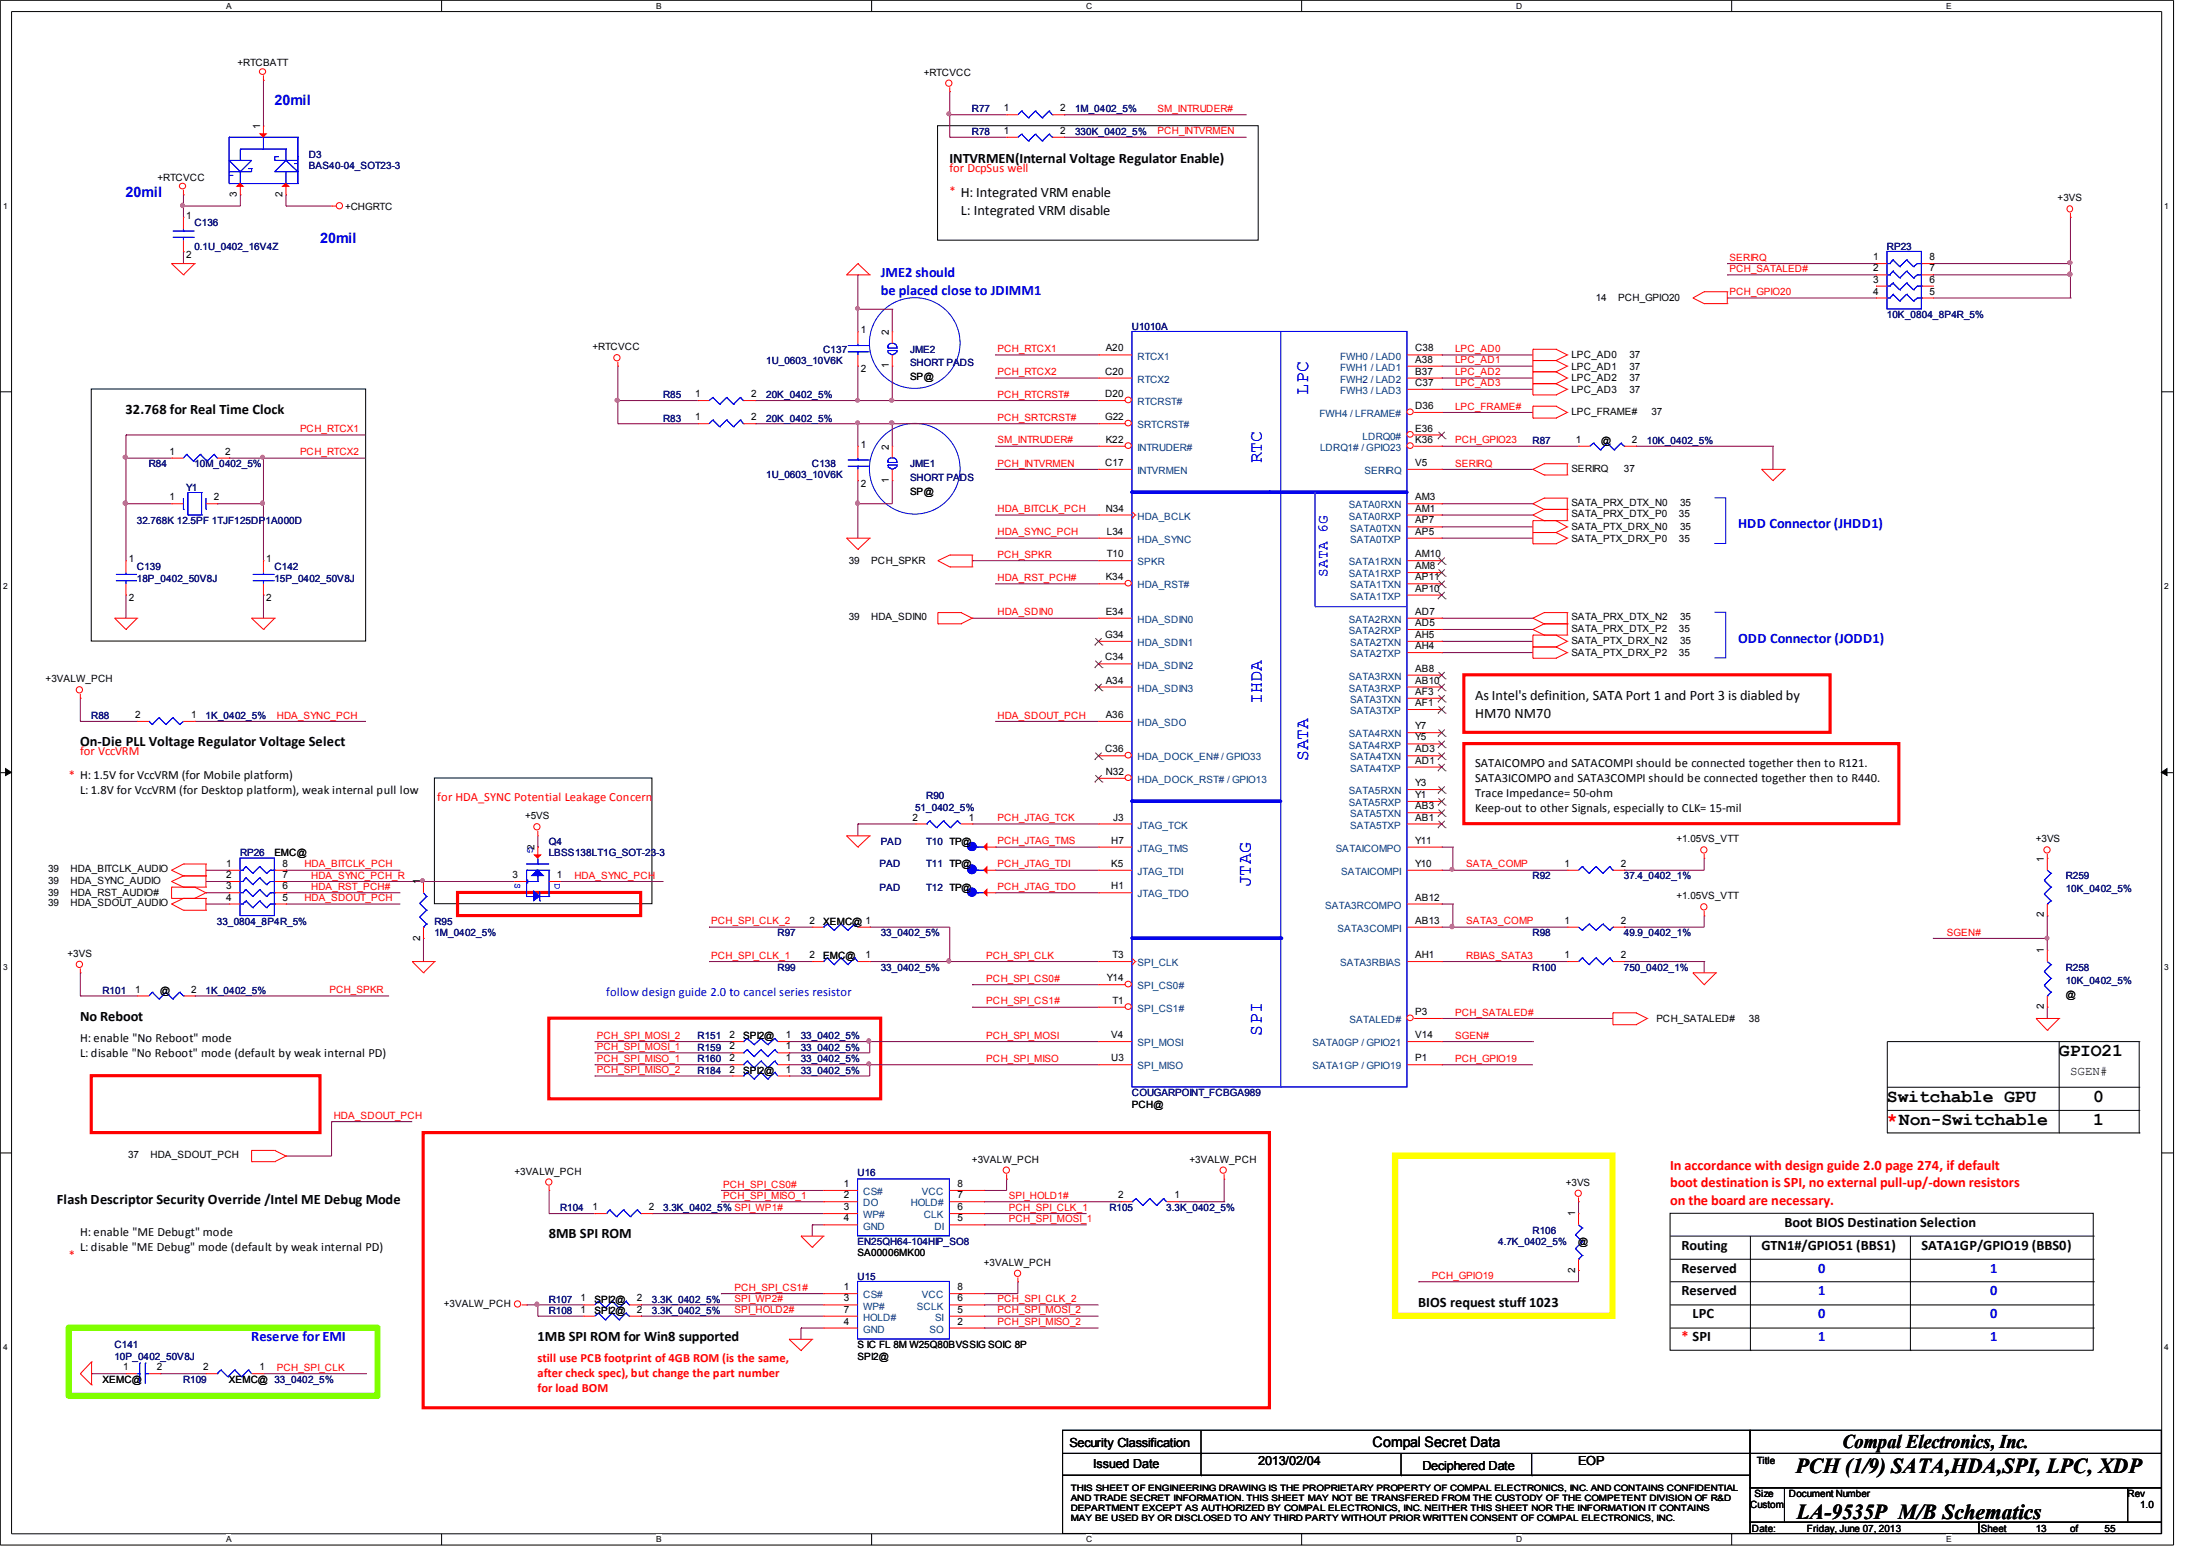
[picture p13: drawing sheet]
<svg xmlns="http://www.w3.org/2000/svg" width="297mm" height="210mm" viewBox="0 0 297 210" stroke-linecap="round" stroke-linejoin="round" font-family="sans-serif">
<defs><g id="words">
<g font-size="2.9">
<text x="243.2" y="199.5">PCH (1/9) SATA,HDA,SPI, LPC, XDP</text>
<text x="243.4" y="205.7">LA-9535P M/B Schematics</text>
</g>
<text font-size="2.6" x="249.6" y="196.1">Compal Electronics, Inc.</text>
<g font-size="2.5" fill="#00f">
<text x="177.2" y="53.4" transform="rotate(-90 177.2 53.4)">LPC</text>
<text x="170.9" y="62.7" transform="rotate(-90 170.9 62.7)">RTC</text>
<text x="170.9" y="95.3" transform="rotate(-90 170.9 95.3)">IHDA</text>
<text x="177.2" y="103" transform="rotate(-90 177.2 103)">SATA</text>
<text x="169.4" y="120.1" transform="rotate(-90 169.4 120.1)">JTAG</text>
<text x="170.9" y="140.2" transform="rotate(-90 170.9 140.2)">SPI</text>
</g>
<g font-size="2.5">
<text x="278.9" y="143">GPIO21</text>
<text x="255.6" y="149.2">Switchable GPU</text>
<text x="283.5" y="149.2">0</text>
<text x="283.5" y="152.3">1</text>
</g>
<text font-size="2.5" fill="#f00" x="255.6" y="152.3">*Non-Switchable</text>
<text font-size="2" fill="#00f" x="179.8" y="78.1" transform="rotate(-90 179.8 78.1)">SATA 6G</text>
<g font-size="1.9" fill="#00f">
<text x="37.2" y="14.2">20mil</text>
<text x="17" y="26.7">20mil</text>
<text x="43.3" y="32.9">20mil</text>
<text x="119.3" y="37.5">JME2 should</text>
<text x="119.3" y="39.9">be placed close to JDIMM1</text>
<text x="235.5" y="71.5">HDD Connector (JHDD1)</text>
<text x="235.5" y="87">ODD Connector (JODD1)</text>
<text x="246.3" y="172.3">0</text>
<text x="269.6" y="172.3">1</text>
<text x="246.3" y="178.5">0</text>
<text x="246.3" y="175.3">1</text>
<text x="269.6" y="178.5">0</text>
<text x="269.6" y="175.3">0</text>
<text x="34" y="181.6">Reserve for EMI</text>
<text x="246.3" y="181.6">1</text>
<text x="269.6" y="181.6">1</text>
</g>
<g font-size="1.9">
<text x="128.6" y="22">INTVRMEN(Internal Voltage Regulator Enable)</text>
<text x="130.1" y="26.7">H: Integrated VRM enable</text>
<text x="130.1" y="29">L: Integrated VRM disable</text>
<text x="17" y="56.1">32.768 for Real Time Clock</text>
<text x="199.8" y="94.8">As Intel's definition, SATA Port 1 and Port 3 is diabled by</text>
<text x="10.8" y="101">On-Die PLL Voltage Regulator Voltage Select</text>
<text x="199.8" y="97.2">HM70 NM70</text>
<text x="10.8" y="138.2">No Reboot</text>
<text x="7.7" y="163">Flash Descriptor Security Override /Intel ME Debug Mode</text>
<text x="74.3" y="167.6">8MB SPI ROM</text>
<text x="241.7" y="166.1">Boot BIOS Destination Selection</text>
<text x="227.8" y="169.2">Routing</text>
<text x="227.8" y="172.3">Reserved</text>
<text x="238.6" y="169.2">GTN1#/GPIO51 (BBS1)</text>
<text x="260.3" y="169.2">SATA1GP/GPIO19 (BBS0)</text>
<text x="192.1" y="177">BIOS request stuff 1023</text>
<text x="227.8" y="175.3">Reserved</text>
<text x="229.3" y="178.5">LPC</text>
<text x="72.8" y="181.6">1MB SPI ROM for Win8 supported</text>
<text x="185.9" y="195.9">Compal Secret Data</text>
</g>
<g font-size="1.9" fill="#f00">
<text x="226.2" y="158.3">In accordance with design guide 2.0 page 274, if default</text>
<text x="226.2" y="160.7">boot destination is SPI, no external pull-up/-down resistors</text>
<text x="226.2" y="163.1">on the board are necessary.</text>
<text x="227.8" y="181.6">* SPI</text>
</g>
<g font-size="1.7" fill="#f00">
<text x="128.6" y="23.3">for DcpSus well</text>
<text x="128.6" y="26.4">*</text>
<text x="9.3" y="105.4">* H: 1.5V for VccVRM (for Mobile platform)</text>
<text x="10.8" y="102.3">for VccVRM</text>
<text x="59.2" y="108.5">for HDA_SYNC Potential Leakage Concern</text>
<text x="9.3" y="170.4">*</text>
<text x="72.8" y="184.4">still use PCB footprint of 4GB ROM (is the same,</text>
<text x="72.8" y="186.4">after check spec), but change the part number</text>
<text x="72.8" y="188.5">for load BOM</text>
</g>
<g font-size="1.7">
<text x="10.8" y="107.4">L: 1.8V for VccVRM (for Desktop platform), weak internal pull low</text>
<text x="199.8" y="103.9">SATAICOMPO and SATACOMPI should be connected together then to R121.</text>
<text x="199.8" y="105.9">SATA3ICOMPO and SATA3COMPI should be connected together then to R440.</text>
<text x="199.8" y="107.9">Trace Impedance= 50-ohm</text>
<text x="199.8" y="110">Keep-out to other Signals, especially to CLK= 15-mil</text>
<text x="10.8" y="141.1">H: enable &quot;No Reboot&quot; mode</text>
<text x="10.8" y="143.1">L: disable &quot;No Reboot&quot; mode (default by weak internal PD)</text>
<text x="280.4" y="145.5">SGEN#</text>
<text x="10.8" y="167.4">H: enable &quot;ME Debugt&quot; mode</text>
<text x="10.8" y="169.4">L: disable &quot;ME Debug&quot; mode (default by weak internal PD)</text>
<text x="144.9" y="195.9">Security Classification</text>
<text x="148.1" y="198.8">Issued Date</text>
<text x="170.4" y="198.4">2013/02/04</text>
<text x="192.7" y="199">Deciphered Date</text>
<text x="213.8" y="198.4">EOP</text>
</g>
<text font-size="1.7" fill="#00f" x="82.1" y="134.9">follow design guide 2.0 to cancel series resistor</text>
<g font-size="1.4">
<text x="32.2" y="9">+RTCBATT</text>
<text x="125.1" y="10.2">+RTCVCC</text>
<text x="136" y="15.1">1</text>
<text x="143.6" y="15.1">2</text>
<text x="136" y="18.1">1</text>
<text x="143.6" y="18.1">2</text>
<text x="21.3" y="24.5">+RTCVCC</text>
<text x="25.2" y="29.6">1</text>
<text x="46.7" y="28.4">+CHGRTC</text>
<text x="278.7" y="27.3">+3VS</text>
<text x="25.2" y="34.9">2</text>
<text x="253.7" y="35.2">1</text>
<text x="261.4" y="35.2">8</text>
<text x="216.2" y="40.7">14</text>
<text x="219.2" y="40.7">PCH_GPIO20</text>
<text x="253.7" y="36.7">2</text>
<text x="253.7" y="38.3">3</text>
<text x="253.7" y="39.9">4</text>
<text x="261.4" y="36.7">7</text>
<text x="261.4" y="38.3">6</text>
<text x="261.4" y="39.9">5</text>
<text x="80.3" y="47.4">+RTCVCC</text>
<text x="116.6" y="45.1">1</text>
<text x="149.8" y="47.6">A20</text>
<text x="191.7" y="47.6">C38</text>
<text x="94.1" y="53.8">1</text>
<text x="101.8" y="53.8">2</text>
<text x="116.6" y="50.4">2</text>
<text x="123.3" y="51.5">SP@</text>
<text x="149.7" y="50.7">C20</text>
<text x="149.7" y="53.8">D20</text>
<text x="191.7" y="49.1">A38</text>
<text x="191.7" y="50.7">B37</text>
<text x="191.7" y="52.2">C37</text>
<text x="212.9" y="50">LPC_AD1</text>
<text x="212.9" y="48.5">LPC_AD0</text>
<text x="212.9" y="53.2">LPC_AD3</text>
<text x="212.9" y="51.6">LPC_AD2</text>
<text x="220.7" y="50">37</text>
<text x="220.7" y="48.5">37</text>
<text x="220.7" y="53.2">37</text>
<text x="220.7" y="51.6">37</text>
<text x="94.1" y="56.9">1</text>
<text x="101.8" y="56.9">2</text>
<text x="149.7" y="56.9">G22</text>
<text x="149.8" y="59.9">K22</text>
<text x="191.7" y="55.4">D36</text>
<text x="191.7" y="58.4">E36</text>
<text x="191.7" y="59.9">K36</text>
<text x="212.9" y="56.2">LPC_FRAME#</text>
<text x="213.4" y="59.9">1</text>
<text x="221.1" y="59.9">2</text>
<text x="223.7" y="56.2">37</text>
<text x="22.9" y="61.6">1</text>
<text x="30.5" y="61.6">2</text>
<text x="116.6" y="60.6">1</text>
<text x="116.6" y="65.9">2</text>
<text x="149.7" y="63.1">C17</text>
<text x="191.7" y="63.1">V5</text>
<text x="212.9" y="63.8">SERIRQ</text>
<text x="216.9" y="60.1">@</text>
<text x="220" y="63.8">37</text>
<text x="22.9" y="67.7">1</text>
<text x="29" y="67.7">2</text>
<text x="123.3" y="67">SP@</text>
<text x="149.8" y="69.3">N34</text>
<text x="191.7" y="67.7">AM3</text>
<text x="191.7" y="69.3">AM1</text>
<text x="191.7" y="70.9">AP7</text>
<text x="212.9" y="70">SATA_PRX_DTX_P0</text>
<text x="212.9" y="71.7">SATA_PTX_DRX_N0</text>
<text x="212.9" y="68.5">SATA_PRX_DTX_N0</text>
<text x="227.4" y="70">35</text>
<text x="227.6" y="71.7">35</text>
<text x="227.6" y="68.5">35</text>
<text x="17.4" y="76.1">1</text>
<text x="36.1" y="76.1">1</text>
<text x="115" y="76.4">39</text>
<text x="118" y="76.4">PCH_SPKR</text>
<text x="149.9" y="72.4">L34</text>
<text x="149.9" y="75.4">T10</text>
<text x="191.7" y="72.4">AP5</text>
<text x="191.7" y="75.4">AM10</text>
<text x="191.7" y="77">AM8</text>
<text x="212.9" y="73.3">SATA_PTX_DRX_P0</text>
<text x="227.4" y="73.3">35</text>
<text x="17.4" y="81.4">2</text>
<text x="36.1" y="81.4">2</text>
<text x="115" y="84">39</text>
<text x="118" y="84">HDA_SDIN0</text>
<text x="149.8" y="78.6">K34</text>
<text x="149.8" y="83.2">E34</text>
<text x="191.7" y="78.6">AP11</text>
<text x="191.7" y="80.1">AP10</text>
<text x="191.7" y="83.2">AD7</text>
<text x="212.9" y="84">SATA_PRX_DTX_N2</text>
<text x="227.6" y="84">35</text>
<text x="149.7" y="86.4">G34</text>
<text x="149.7" y="89.4">C34</text>
<text x="191.7" y="84.8">AD5</text>
<text x="191.7" y="86.4">AH5</text>
<text x="191.7" y="87.9">AH4</text>
<text x="212.9" y="85.5">SATA_PRX_DTX_P2</text>
<text x="212.9" y="88.8">SATA_PTX_DRX_P2</text>
<text x="212.9" y="87.2">SATA_PTX_DRX_N2</text>
<text x="227.4" y="85.5">35</text>
<text x="227.4" y="88.8">35</text>
<text x="227.6" y="87.2">35</text>
<text x="6.2" y="92.4">+3VALW_PCH</text>
<text x="149.8" y="92.5">A34</text>
<text x="191.7" y="90.9">AB8</text>
<text x="191.7" y="92.5">AB10</text>
<text x="191.7" y="94.1">AF3</text>
<text x="191.7" y="95.6">AF1</text>
<text x="18.3" y="97.2">2</text>
<text x="25.9" y="97.2">1</text>
<text x="149.7" y="101.9">C36</text>
<text x="149.8" y="97.2">A36</text>
<text x="191.7" y="98.7">Y7</text>
<text x="191.7" y="100.2">Y5</text>
<text x="191.7" y="101.9">AD3</text>
<text x="149.8" y="104.9">N32</text>
<text x="191.7" y="103.4">AD1</text>
<text x="191.7" y="106.4">Y3</text>
<text x="71.1" y="110.9">+5VS</text>
<text x="123.6" y="111.1">2</text>
<text x="131.2" y="111.1">1</text>
<text x="150.8" y="111.1">J3</text>
<text x="191.7" y="108">Y1</text>
<text x="191.7" y="109.6">AB3</text>
<text x="191.7" y="111.1">AB1</text>
<text x="6.5" y="118.1">39</text>
<text x="6.5" y="119.6">39</text>
<text x="9.6" y="119.6">HDA_SYNC_AUDIO</text>
<text x="9.6" y="118.1">HDA_BITCLK_AUDIO</text>
<text x="30.6" y="117.3">1</text>
<text x="30.6" y="118.9">2</text>
<text x="37.2" y="115.9">EMC@</text>
<text x="38.3" y="117.3">8</text>
<text x="38.3" y="118.9">7</text>
<text x="69.4" y="118.9">3</text>
<text x="75.4" y="118.9">1</text>
<text x="150.5" y="114.2">H7</text>
<text x="150.5" y="117.3">K5</text>
<text x="191.7" y="114.2">Y11</text>
<text x="191.7" y="117.3">Y10</text>
<text x="211.9" y="117.3">1</text>
<text x="219.5" y="117.3">2</text>
<text x="227.1" y="114">+1.05VS_VTT</text>
<text x="275.8" y="114">+3VS</text>
<text x="6.5" y="121.3">39</text>
<text x="6.5" y="122.7">39</text>
<text x="9.6" y="121.3">HDA_RST_AUDIO#</text>
<text x="9.6" y="122.7">HDA_SDOUT_AUDIO</text>
<text x="30.6" y="120.4">3</text>
<text x="30.6" y="121.9">4</text>
<text x="38.3" y="120.4">6</text>
<text x="38.3" y="121.9">5</text>
<text x="109.6" y="125.1">2</text>
<text x="111.5" y="125.2">XEMC@ 1</text>
<text x="150.5" y="120.4">H1</text>
<text x="191.7" y="125.1">AB13</text>
<text x="191.7" y="121.9">AB12</text>
<text x="211.9" y="125.1">1</text>
<text x="219.5" y="125.1">2</text>
<text x="227.1" y="121.8">+1.05VS_VTT</text>
<text x="9.1" y="129.5">+3VS</text>
<text x="109.6" y="129.7">2</text>
<text x="111.5" y="129.9">EMC@</text>
<text x="117.3" y="129.7">1</text>
<text x="150.7" y="129.7">T3</text>
<text x="191.7" y="129.7">AH1</text>
<text x="211.9" y="129.7">1</text>
<text x="219.5" y="129.7">2</text>
<text x="18.3" y="134.4">1</text>
<text x="21.7" y="134.5">@</text>
<text x="25.9" y="134.4">2</text>
<text x="149.9" y="132.8">Y14</text>
<text x="150.7" y="135.9">T1</text>
<text x="191.7" y="137.4">P3</text>
<text x="279.8" y="135.1">@</text>
<text x="98.8" y="143.7">2</text>
<text x="98.8" y="140.5">2</text>
<text x="98.8" y="142.1">2</text>
<text x="100.7" y="140.7">SPI2@</text>
<text x="106.4" y="143.7">1</text>
<text x="106.4" y="140.5">1</text>
<text x="106.4" y="142.1">1</text>
<text x="150.5" y="140.5">V4</text>
<text x="150.5" y="143.7">U3</text>
<text x="191.7" y="140.5">V14</text>
<text x="191.7" y="143.7">P1</text>
<text x="224.4" y="138.3">PCH_SATALED#</text>
<text x="236.9" y="138.3">38</text>
<text x="98.8" y="145.2">2</text>
<text x="100.7" y="145.4">SPI2@</text>
<text x="106.4" y="145.2">1</text>
<text x="153.3" y="150">PCH@</text>
<text x="17.4" y="156.8">37</text>
<text x="20.4" y="156.8">HDA_SDOUT_PCH</text>
<text x="69.7" y="159">+3VALW_PCH</text>
<text x="114.3" y="160.7">1</text>
<text x="129.7" y="160.7">8</text>
<text x="131.7" y="157.4">+3VALW_PCH</text>
<text x="161.1" y="157.4">+3VALW_PCH</text>
<text x="212.1" y="160.5">+3VS</text>
<text x="80.3" y="163.8">1</text>
<text x="87.9" y="163.8">2</text>
<text x="114.3" y="162.2">2</text>
<text x="114.3" y="163.8">3</text>
<text x="114.3" y="165.4">4</text>
<text x="129.7" y="162.2">7</text>
<text x="129.7" y="163.8">6</text>
<text x="129.7" y="165.4">5</text>
<text x="151.5" y="162.2">2</text>
<text x="159.1" y="162.2">1</text>
<text x="116.2" y="170.1">SA00006MK00</text>
<text x="133.3" y="171.4">+3VALW_PCH</text>
<text x="213.8" y="168.6">@</text>
<text x="60.1" y="177">+3VALW_PCH</text>
<text x="78.7" y="176.2">1</text>
<text x="78.7" y="177.7">1</text>
<text x="80.5" y="176.4">SPI2@</text>
<text x="80.5" y="177.9">SPI2@</text>
<text x="86.3" y="176.2">2</text>
<text x="86.3" y="177.7">2</text>
<text x="114.3" y="174.7">1</text>
<text x="114.3" y="176.2">3</text>
<text x="114.3" y="179.3">4</text>
<text x="114.3" y="177.7">7</text>
<text x="129.7" y="179.3">2</text>
<text x="129.7" y="176.2">6</text>
<text x="129.7" y="177.7">5</text>
<text x="129.7" y="174.7">8</text>
<text x="16.7" y="185.5">1</text>
<text x="21.3" y="185.5">2</text>
<text x="27.5" y="185.5">2</text>
<text x="35.1" y="185.5">1</text>
<text x="116.2" y="182.5">S IC FL 8M W25Q80BVSSIG SOIC 8P</text>
<text x="116.2" y="184.1">SPI2@</text>
<text x="13.9" y="187.2">XEMC@</text>
<text x="31" y="187.2">XEMC@ 33_0402_5%</text>
<text x="237.7" y="202.7">Size</text>
<text x="238" y="198.2">Title</text>
<text x="242.3" y="202.7">Document Number</text>
<text x="288.2" y="202.7">Rev</text>
<text x="237.1" y="204.2">Custom</text>
<text x="237.3" y="207.4">Date:</text>
<text x="244.8" y="207.3">Friday, June 07, 2013</text>
<text x="268.3" y="207.4">Sheet</text>
<text x="275.8" y="207.3">13</text>
<text x="280.4" y="207.3">of</text>
<text x="285.1" y="207.3">55</text>
<text x="289.9" y="204.2">1.0</text>
</g>
<g font-size="1.4" fill="#000080">
<text x="131.7" y="15.2">R77</text>
<text x="145.6" y="15.2">1M_0402_5%</text>
<text x="41.8" y="21.4">D3</text>
<text x="41.8" y="22.9">BAS40-04_SOT23-3</text>
<text x="131.7" y="18.3">R78</text>
<text x="145.6" y="18.3">330K_0402_5%</text>
<text x="26.3" y="30.6">C136</text>
<text x="26.3" y="33.8">0.1U_0402_16V4Z</text>
<text x="255.6" y="33.8">RP23</text>
<text x="111.5" y="47.8">C137</text>
<text x="123.3" y="47.8">JME2</text>
<text x="153.3" y="44.6">U1010A</text>
<text x="255.6" y="43.1">10K_0804_8P4R_5%</text>
<text x="89.8" y="53.9">R85</text>
<text x="103.8" y="49.3">1U_0603_10V6K</text>
<text x="103.8" y="53.9">20K_0402_5%</text>
<text x="123.3" y="49.6">SHORT PADS</text>
<text x="89.8" y="57.1">R83</text>
<text x="103.8" y="57.1">20K_0402_5%</text>
<text x="20.2" y="63.2">R84</text>
<text x="26.3" y="63.2">10M_0402_5%</text>
<text x="103.8" y="64.8">1U_0603_10V6K</text>
<text x="110" y="63.2">C138</text>
<text x="123.3" y="63.2">JME1</text>
<text x="123.3" y="65.1">SHORT PADS</text>
<text x="207.6" y="60.1">R87</text>
<text x="223.1" y="60.1">10K_0402_5%</text>
<text x="18.5" y="71">32.768K 12.5PF 1TJF125DP1A000D</text>
<text x="25.2" y="66.5">Y1</text>
<text x="18.5" y="77.1">C139</text>
<text x="37.2" y="77.1">C142</text>
<text x="18.5" y="78.7">18P_0402_50V8J</text>
<text x="37.2" y="78.7">15P_0402_50V8J</text>
<text x="12.4" y="97.3">R88</text>
<text x="27.9" y="97.3">1K_0402_5%</text>
<text x="124" y="109.7">51_0402_5%</text>
<text x="125.5" y="108.1">R90</text>
<text x="32.5" y="115.9">RP26</text>
<text x="74.3" y="115.9">LBSS138LT1G_SOT-23-3</text>
<text x="74.3" y="114.4">Q4</text>
<text x="119.1" y="117.4">PAD</text>
<text x="119.3" y="114.4">PAD</text>
<text x="125.5" y="114.4">T10 TP@</text>
<text x="125.5" y="117.4">T11 TP@</text>
<text x="207.6" y="119">R92</text>
<text x="220" y="119">37.4_0402_1%</text>
<text x="279.8" y="119">R259</text>
<text x="29.4" y="125.2">33_0804_8P4R_5%</text>
<text x="58.8" y="125.2">R95</text>
<text x="119.1" y="120.6">PAD</text>
<text x="125.5" y="120.6">T12 TP@</text>
<text x="279.8" y="120.8">10K_0402_5%</text>
<text x="58.8" y="126.7">1M_0402_5%</text>
<text x="105.3" y="131.4">R99</text>
<text x="105.3" y="126.7">R97</text>
<text x="119.3" y="131.4">33_0402_5%</text>
<text x="119.3" y="126.7">33_0402_5%</text>
<text x="207.6" y="131.4">R100</text>
<text x="207.6" y="126.7">R98</text>
<text x="220" y="131.4">750_0402_1%</text>
<text x="220" y="126.7">49.9_0402_1%</text>
<text x="279.8" y="131.4">R258</text>
<text x="13.9" y="134.5">R101</text>
<text x="27.9" y="134.5">1K_0402_5%</text>
<text x="279.8" y="133.3">10K_0402_5%</text>
<text x="94.5" y="143.8">R160</text>
<text x="94.5" y="140.7">R151</text>
<text x="94.5" y="142.2">R159</text>
<text x="108.5" y="143.8">33_0402_5%</text>
<text x="108.5" y="140.7">33_0402_5%</text>
<text x="108.5" y="142.2">33_0402_5%</text>
<text x="94.5" y="145.4">R184</text>
<text x="108.5" y="145.4">33_0402_5%</text>
<text x="153.3" y="148.4">COUGARPOINT_FCBGA989</text>
<text x="116.2" y="159.3">U16</text>
<text x="75.9" y="163.9">R104</text>
<text x="89.8" y="163.9">3.3K_0402_5% SPI_WP1#</text>
<text x="150.3" y="163.9">R105</text>
<text x="158" y="163.9">3.3K_0402_5%</text>
<text x="207.6" y="167">R106</text>
<text x="116.2" y="168.6">EN25QH64-104HIP_SO8</text>
<text x="116.2" y="173.2">U15</text>
<text x="202.9" y="168.6">4.7K_0402_5%</text>
<text x="74.3" y="176.4">R107</text>
<text x="74.3" y="177.9">R108</text>
<text x="88.3" y="176.4">3.3K_0402_5%</text>
<text x="88.3" y="177.9">3.3K_0402_5%</text>
<text x="15.5" y="182.5">C141</text>
<text x="15.5" y="184.1">10P_0402_50V8J</text>
<text x="24.8" y="187.2">R109</text>
</g>
<g font-size="1.4" fill="#f00">
<text x="156.8" y="15.2">SM_INTRUDER#</text>
<text x="156.8" y="18.2">PCH_INTVRMEN</text>
<text x="234.3" y="35.3">SERIRQ</text>
<text x="234.3" y="36.8">PCH_SATALED#</text>
<text x="234.3" y="40">PCH_GPIO20</text>
<text x="135.1" y="47.7">PCH_RTCX1</text>
<text x="197.1" y="47.7">LPC_AD0</text>
<text x="135.1" y="53.8">PCH_RTCRST#</text>
<text x="135.1" y="50.8">PCH_RTCX2</text>
<text x="197.1" y="49.2">LPC_AD1</text>
<text x="197.1" y="52.3">LPC_AD3</text>
<text x="197.1" y="50.8">LPC_AD2</text>
<text x="40.6" y="58.5">PCH_RTCX1</text>
<text x="135.1" y="57">PCH_SRTCRST#</text>
<text x="197.1" y="55.5">LPC_FRAME#</text>
<text x="40.6" y="61.6">PCH_RTCX2</text>
<text x="135.1" y="63.2">PCH_INTVRMEN</text>
<text x="135.1" y="60">SM_INTRUDER#</text>
<text x="197.1" y="63.2">SERIRQ</text>
<text x="197.1" y="60">PCH_GPIO23</text>
<text x="135.1" y="69.3">HDA_BITCLK_PCH</text>
<text x="135.1" y="72.5">HDA_SYNC_PCH</text>
<text x="135.1" y="75.5">PCH_SPKR</text>
<text x="135.1" y="78.7">HDA_RST_PCH#</text>
<text x="135.1" y="83.3">HDA_SDIN0</text>
<text x="37.5" y="97.3">HDA_SYNC_PCH</text>
<text x="135.1" y="97.3">HDA_SDOUT_PCH</text>
<text x="135.1" y="111.2">PCH_JTAG_TCK</text>
<text x="41.2" y="117.4">HDA_BITCLK_PCH</text>
<text x="42.2" y="119">HDA_SYNC_PCH_R</text>
<text x="77.8" y="119">HDA_SYNC_PCH</text>
<text x="135.1" y="114.3">PCH_JTAG_TMS</text>
<text x="135.1" y="117.4">PCH_JTAG_TDI</text>
<text x="198.6" y="117.4">SATA_COMP</text>
<text x="41.2" y="122">HDA_SDOUT_PCH</text>
<text x="42.2" y="120.5">HDA_RST_PCH#</text>
<text x="96.4" y="125.1">PCH_SPI_CLK_2</text>
<text x="135.1" y="120.5">PCH_JTAG_TDO</text>
<text x="198.6" y="125.1">SATA3_COMP</text>
<text x="96.4" y="129.8">PCH_SPI_CLK_1</text>
<text x="133.6" y="129.8">PCH_SPI_CLK</text>
<text x="198.6" y="129.8">RBIAS_SATA3</text>
<text x="263.7" y="126.7">SGEN#</text>
<text x="44.6" y="134.5">PCH_SPKR</text>
<text x="133.6" y="132.9">PCH_SPI_CS0#</text>
<text x="133.6" y="136">PCH_SPI_CS1#</text>
<text x="197.1" y="137.5">PCH_SATALED#</text>
<text x="80.9" y="142.2">PCH_SPI_MOSI_1</text>
<text x="80.9" y="143.8">PCH_SPI_MISO_1</text>
<text x="80.9" y="140.6">PCH_SPI_MOSI_2</text>
<text x="133.6" y="140.6">PCH_SPI_MOSI</text>
<text x="133.6" y="143.8">PCH_SPI_MISO</text>
<text x="197.1" y="143.8">PCH_GPIO19</text>
<text x="197.1" y="140.6">SGEN#</text>
<text x="80.9" y="145.3">PCH_SPI_MISO_2</text>
<text x="45.2" y="151.5">HDA_SDOUT_PCH</text>
<text x="98" y="160.8">PCH_SPI_CS0#</text>
<text x="98" y="162.3">PCH_SPI_MISO_1</text>
<text x="136.7" y="162.3">SPI_HOLD1#</text>
<text x="136.7" y="165.4">PCH_SPI_MOSI_1</text>
<text x="136.7" y="163.9">PCH_SPI_CLK_1</text>
<text x="194" y="173.1">PCH_GPIO19</text>
<text x="99.5" y="177.8">SPI_HOLD2#</text>
<text x="99.5" y="174.8">PCH_SPI_CS1#</text>
<text x="99.5" y="176.3">SPI_WP2#</text>
<text x="135.1" y="179.4">PCH_SPI_MISO_2</text>
<text x="135.1" y="176.3">PCH_SPI_CLK_2</text>
<text x="135.1" y="177.8">PCH_SPI_MOSI_2</text>
<text x="37.5" y="185.6">PCH_SPI_CLK</text>
</g>
<g font-size="1.4" fill="#004080">
<text x="154.1" y="48.7">RTCX1</text>
<text x="154.1" y="51.8">RTCX2</text>
<text x="181.5" y="48.7">FWH0 / LAD0</text>
<text x="181.5" y="50.2">FWH1 / LAD1</text>
<text x="181.5" y="51.8">FWH2 / LAD2</text>
<text x="181.5" y="53.3">FWH3 / LAD3</text>
<text x="154.1" y="54.9">RTCRST#</text>
<text x="154.1" y="58">SRTCRST#</text>
<text x="178.7" y="56.5">FWH4 / LFRAME#</text>
<text x="184.6" y="59.5">LDRQ0#</text>
<text x="154.1" y="64.2">INTVRMEN</text>
<text x="154.1" y="61">INTRUDER#</text>
<text x="178.8" y="61">LDRQ1# / GPIO23</text>
<text x="184.8" y="64.2">SERIRQ</text>
<text x="154.1" y="70.4">HDA_BCLK</text>
<text x="182.7" y="68.8">SATA0RXN</text>
<text x="182.7" y="70.4">SATA0RXP</text>
<text x="182.9" y="72">SATA0TXN</text>
<text x="154.1" y="73.5">HDA_SYNC</text>
<text x="154.1" y="76.5">SPKR</text>
<text x="182.7" y="76.5">SATA1RXN</text>
<text x="182.9" y="73.5">SATA0TXP</text>
<text x="154.1" y="79.7">HDA_RST#</text>
<text x="182.7" y="78.1">SATA1RXP</text>
<text x="182.9" y="79.7">SATA1TXN</text>
<text x="182.9" y="81.2">SATA1TXP</text>
<text x="154.1" y="84.3">HDA_SDIN0</text>
<text x="154.1" y="87.5">HDA_SDIN1</text>
<text x="182.7" y="84.3">SATA2RXN</text>
<text x="182.7" y="85.9">SATA2RXP</text>
<text x="182.9" y="87.5">SATA2TXN</text>
<text x="182.9" y="89">SATA2TXP</text>
<text x="154.1" y="90.5">HDA_SDIN2</text>
<text x="154.1" y="93.6">HDA_SDIN3</text>
<text x="182.7" y="92">SATA3RXN</text>
<text x="182.7" y="93.6">SATA3RXP</text>
<text x="182.9" y="95.2">SATA3TXN</text>
<text x="154.1" y="98.3">HDA_SDO</text>
<text x="182.7" y="99.8">SATA4RXN</text>
<text x="182.7" y="101.3">SATA4RXP</text>
<text x="182.9" y="96.7">SATA3TXP</text>
<text x="154.1" y="103">HDA_DOCK_EN# / GPIO33</text>
<text x="154.1" y="106">HDA_DOCK_RST# / GPIO13</text>
<text x="182.7" y="107.5">SATA5RXN</text>
<text x="182.9" y="103">SATA4TXN</text>
<text x="182.9" y="104.5">SATA4TXP</text>
<text x="154.1" y="112.2">JTAG_TCK</text>
<text x="182.7" y="109.1">SATA5RXP</text>
<text x="182.9" y="110.7">SATA5TXN</text>
<text x="182.9" y="112.2">SATA5TXP</text>
<text x="154.1" y="115.3">JTAG_TMS</text>
<text x="154.1" y="118.4">JTAG_TDI</text>
<text x="180.9" y="115.3">SATAICOMPO</text>
<text x="181.7" y="118.4">SATAICOMPI</text>
<text x="154.1" y="121.5">JTAG_TDO</text>
<text x="179.5" y="123">SATA3RCOMPO</text>
<text x="154.1" y="130.8">SPI_CLK</text>
<text x="181.2" y="126.2">SATA3COMPI</text>
<text x="181.5" y="130.8">SATA3RBIAS</text>
<text x="154.1" y="133.9">SPI_CS0#</text>
<text x="154.1" y="137">SPI_CS1#</text>
<text x="154.1" y="141.6">SPI_MOSI</text>
<text x="177.8" y="141.6">SATA0GP / GPIO21</text>
<text x="182.8" y="138.5">SATALED#</text>
<text x="154.1" y="144.8">SPI_MISO</text>
<text x="177.8" y="144.8">SATA1GP / GPIO19</text>
<text x="116.9" y="161.8">CS#</text>
<text x="124.9" y="161.8">VCC</text>
<text x="116.9" y="163.3">DO</text>
<text x="116.9" y="164.9">WP#</text>
<text x="116.9" y="166.5">GND</text>
<text x="123.4" y="163.3">HOLD#</text>
<text x="125.1" y="164.9">CLK</text>
<text x="126.6" y="166.5">DI</text>
<text x="116.9" y="175.8">CS#</text>
<text x="116.9" y="177.3">WP#</text>
<text x="116.9" y="178.8">HOLD#</text>
<text x="124.2" y="177.3">SCLK</text>
<text x="124.9" y="175.8">VCC</text>
<text x="126.7" y="178.8">SI</text>
<text x="116.9" y="180.4">GND</text>
<text x="125.9" y="180.4">SO</text>
</g>
<g font-size="1.3">
<text x="35.2" y="17.4" transform="rotate(-90 35.2 17.4)">1</text>
<text x="32.1" y="26.7" transform="rotate(-90 32.1 26.7)">3</text>
<text x="38.3" y="26.7" transform="rotate(-90 38.3 26.7)">2</text>
<text x="120.4" y="45.4" transform="rotate(-90 120.4 45.4)">2</text>
<text x="120.4" y="49.9" transform="rotate(-90 120.4 49.9)">1</text>
<text x="120.4" y="65.4" transform="rotate(-90 120.4 65.4)">1</text>
<text x="120.4" y="60.9" transform="rotate(-90 120.4 60.9)">2</text>
<text x="56.9" y="119.7" transform="rotate(-90 56.9 119.7)">1</text>
<text x="72.4" y="115.1" transform="rotate(-90 72.4 115.1)">2</text>
<text x="276.9" y="116.7" transform="rotate(-90 276.9 116.7)">1</text>
<text x="276.9" y="124.2" transform="rotate(-90 276.9 124.2)">2</text>
<text x="56.9" y="127.3" transform="rotate(-90 56.9 127.3)">2</text>
<text x="276.9" y="129" transform="rotate(-90 276.9 129)">1</text>
<text x="276.9" y="136.7" transform="rotate(-90 276.9 136.7)">2</text>
<text x="213.4" y="164.7" transform="rotate(-90 213.4 164.7)">1</text>
<text x="213.4" y="172.3" transform="rotate(-90 213.4 172.3)">2</text>
</g>
<g font-size="1.3" fill="#00f">
<text x="69.8" y="119.5" transform="rotate(90 69.8 119.5)">S</text>
<text x="71.5" y="114.6" transform="rotate(90 71.5 114.6)">G</text>
<text x="75.2" y="119.5" transform="rotate(90 75.2 119.5)">D</text>
</g>
<g font-size="1.2">
<text x="145" y="201.8">THIS SHEET OF ENGINEERING DRAWING IS THE PROPRIETARY PROPERTY OF COMPAL ELECTRONICS, INC. AND CONTAINS CONFIDENTIAL</text>
<text x="145" y="203.2">AND TRADE SECRET INFORMATION. THIS SHEET MAY NOT BE TRANSFERED FROM THE CUSTODY OF THE COMPETENT DIVISION OF R&amp;D</text>
<text x="145" y="204.6">DEPARTMENT EXCEPT AS AUTHORIZED BY COMPAL ELECTRONICS, INC. NEITHER THIS SHEET NOR THE INFORMATION IT CONTAINS</text>
<text x="145" y="205.9">MAY BE USED BY OR DISCLOSED TO ANY THIRD PARTY WITHOUT PRIOR WRITTEN CONSENT OF COMPAL ELECTRONICS, INC.</text>
</g>
<g font-size="1.1">
<text x="30.6" y="1.2">A</text>
<text x="88.9" y="1.2">B</text>
<text x="147.1" y="1.2">C</text>
<text x="205.4" y="1.2">D</text>
<text x="263.6" y="1.2">E</text>
<text x=".4" y="28.3">1</text>
<text x="293.2" y="28.3">1</text>
<text x=".4" y="79.8">2</text>
<text x="293.2" y="79.8">2</text>
<text x=".4" y="131.3">3</text>
<text x="293.2" y="131.3">3</text>
<text x=".4" y="182.8">4</text>
<text x="293.2" y="182.8">4</text>
<text x="30.6" y="208.8">A</text>
<text x="88.9" y="208.8">B</text>
<text x="147.1" y="208.8">C</text>
<text x="205.4" y="208.8">D</text>
<text x="263.6" y="208.8">E</text>
</g>
</g></defs>
<path d="M0 0h294.4v209.2h-294.4zM1.6 1.6h291.2v206h-291.2z" fill="none" stroke="#000" stroke-width=".14"/>
<g fill="#fff">
<path d="M30.6 .2h.6v1.2h-.6z"/>
<path d="M30.6 207.8h.6v1.2h-.6z"/>
</g>
<path d="M59.8 0v1.6M59.8 207.6v1.6" fill="none" stroke="#000" stroke-width=".14"/>
<g fill="#fff">
<path d="M88.9 .2h.7v1.2h-.7z"/>
<path d="M88.9 207.8h.7v1.2h-.7z"/>
</g>
<path d="M118.1 0v1.6M118.1 207.6v1.6" fill="none" stroke="#000" stroke-width=".14"/>
<g fill="#fff">
<path d="M147.2 .2h.7v1.2h-.7z"/>
<path d="M147.2 207.8h.7v1.2h-.7z"/>
</g>
<path d="M176.3 0v1.6M176.3 207.6v1.6" fill="none" stroke="#000" stroke-width=".14"/>
<g fill="#fff">
<path d="M205.4 .2h.8v1.2h-.8z"/>
<path d="M205.4 207.8h.8v1.2h-.8z"/>
</g>
<path d="M234.6 0v1.6M234.6 207.6v1.6" fill="none" stroke="#000" stroke-width=".14"/>
<g fill="#fff">
<path d="M263.7 .2h.6v1.2h-.6z"/>
<path d="M263.7 207.8h.6v1.2h-.6z"/>
<path d="M.4 27.3h.6v1.2h-.6z"/>
<path d="M293.2 27.3h.6v1.2h-.6z"/>
<path d="M.4 78.7h.6v1.3h-.6z"/>
<path d="M293.2 78.7h.6v1.3h-.6z"/>
</g>
<path d="M0 53h1.6M292.8 53h1.5" fill="none" stroke="#000" stroke-width=".14"/>
<g fill="#fff">
<path d="M.4 130.3h.6v1.3h-.6z"/>
<path d="M293.2 130.3h.6v1.3h-.6z"/>
</g>
<path d="M0 104.6h1.6M292.8 104.6h1.5" fill="none" stroke="#000" stroke-width=".14"/>
<path d="M.8 104.1l.7 .5-.7 .4zM292.8 104.6l.7-.5v.9z" fill="#000" stroke="#000" stroke-width=".14"/>
<g fill="#fff">
<path d="M.4 181.8h.6v1.2h-.6z"/>
<path d="M293.2 181.8h.6v1.2h-.6z"/>
</g>
<g fill="none" stroke="#000" stroke-width=".14">
<path d="M127 17h43.4v15.5h-43.4zM12.4 52.7h37.1v34.1h-37.1zM58.8 105.3h29.5v17h-29.5zM0 156.1h1.6M255.7 153.4h.1M255.7 150.3h34.1M255.7 153.4h34.1M255.7 147.2h34.1M278.9 153.4h.1M278.9 141v12.4M289.8 150.3h.1M289.8 153.4h.1"/>
<path d="M289.8 141h.1M289.8 147.2h.1M289.8 141h-34.1v12.4M289.8 141v12.4M292.8 156.1h1.5M226.2 164.3h57.3v18.5h-57.3zM226.3 167.3h57.3M226.3 170.5h57.3M226.3 173.5h57.3M226.3 176.7h57.3M226.3 179.8h57.3M237.1 167.3v15.5"/>
<path d="M258.8 167.3v15.5M283.6 167.3h.1M283.6 170.5h.1M283.6 173.5h.1M283.6 176.7h.1M283.6 179.8h.1M143.9 193.6h93.2v3.2h-93.2zM143.9 196.8h93.2v2.9h-93.2zM143.9 199.7h93.2v7.9h-93.2zM162.7 196.8h.1M162.7 199.8h.1M162.7 193.7v6.1"/>
<path d="M189.8 199.8h.1M189.8 196.8v3M207.5 199.8h.1M207.5 196.8v3M237.1 193.6h55.7v3.2h-55.7zM237.1 196.8h55.7v4.6h-55.7zM237.1 182.8h.1M258.8 182.8h.1M237.1 201.4h4.6v4.7h-4.6zM237.1 206.1h31v1.5h-31zM241.7 201.4h46.5v4.7h-46.5zM268.1 206.1h24.7v1.5h-24.7z"/>
<path d="M288.2 201.4h4.6v4.7h-4.6z"/>
</g>
<path d="M198.3 91.4h49.6v7.7h-49.6zM198.3 100.7h58.9v10.8h-58.9zM62 120.8h24.8v3.2h-24.8zM74.3 137.8h45v11h-45zM12.4 145.6h30.9v7.7h-30.9zM57.3 153.3h114.7v37.3h-114.7z" fill="none" stroke="#f00" stroke-width=".42"/>
<g fill="none" stroke="#00f" stroke-width=".14">
<path d="M31 18.6h.1M31 18.6v6.2M31 18.6h9.3M35.7 18.6h.1M35.7 18.6v1.6M40.3 18.6h.1M40.3 18.6v6.2M138.4 15h.1M138.4 15l-.5 .5M138.4 15l.9 1M139.3 16h.1M140.3 15h.1"/>
<path d="M140.3 15l-1 1M140.3 15l.9 1M141.2 16h.1M142.1 15h.1M142.1 15l-.9 1M142.1 15l.4 .5M142.5 15.5h.1M23.4 32.1h2.8M23.4 31.3h2.8M24.8 31.3h.1M24.8 32.1h.1M24.8 31v.3"/>
<path d="M24.8 32.1v.5M26.2 32.1h.1M26.2 31.3h.1M31 24.8h.1M31 21.7h.1M31 23.2h.1M31 21.7h3.1l-1.5 1.5M31 24.8h9.3M31 21.7l1.6 1.5M31 23.7h.5M31.5 23.7h.1M32.6 20.2h.1"/>
<path d="M32.6 21.7h.1M32.6 24.8h.1M32.6 23.2h.1M32.6 20.2h6.1M32.6 20.2v1.5M32.6 23.2v1.6M33.7 22.8h.1M33.7 22.8h.4M34.1 22.8h.1M34.1 22.8v.4h-3.1M37.2 23.2h.1M37.2 21.7h.1"/>
<path d="M37.2 21.2h.1M37.2 23.2h3.1M37.2 21.7h3.1M37.2 21.2v.5M37.2 21.2h.4M37.6 21.2h.1M38.7 21.7h.1M38.7 23.2h.1M38.7 20.2h.1M38.7 21.7l-1.5 1.5M38.7 21.7l1.6 1.5M38.7 20.2v1.5"/>
<path d="M38.7 23.2v1.6M39.8 22.1h.1M39.8 22.1h.5M40.3 23.2h.1M40.3 24.8h.1M40.3 21.2h.1M255.6 34h4.7v7.8h-4.7zM255.7 35.7h.3M255.7 37.2h.3M255.7 38.7h.3M256 35.7h.1M256 37.2h.1"/>
<path d="M256 38.7h.1M256.4 35.2h.1M256.4 36.7h.1M256.4 38.3h.1M256.4 39.8h.1M256.4 35.2l-.1 .1M256.4 36.7l-.1 .2M256.4 38.3l-.1 .2M256.4 39.8l-.1 .2M256.4 35.2l-.4 .5M256.4 35.2l.9 .9M256.4 36.7l-.4 .5"/>
<path d="M256.4 36.7l.9 .9M256.4 38.3l-.4 .4M256.4 38.3l.9 .9M256.4 39.8l.9 1M257.3 36.1h.1M257.3 37.6h.1M257.3 39.2h.1M258.3 35.2h.1M258.3 36.7h.1M258.3 38.3h.1M258.3 39.8h.1M258.3 35.2l-1 .9"/>
<path d="M258.3 35.2l.9 .9M258.3 36.7l-1 .9M258.3 36.7l.9 .9M258.3 38.3l-1 .9M258.3 38.3l.9 .9M258.3 39.8l-1 1M258.3 39.8l.9 1M259.2 36.1h.1M259.2 37.6h.1M259.2 39.2h.1M259.7 35.7h.1M259.7 37.2h.1"/>
<path d="M259.7 38.7h.1M259.7 35.7h.6M259.7 37.2h.6M259.7 38.7h.6M259.7 35.7l-.5 .4M259.7 37.2l-.5 .4M259.7 38.7l-.5 .5M260.3 35.7h.1M260.3 38.7h.1M96.6 53.8h.1M96.6 56.9h.1M96.6 53.8l-.5 .4"/>
<path d="M96.6 53.8l.9 .9M96.6 56.9l-.5 .5M96.6 56.9l.9 .9M97.5 54.7h.1M97.5 57.8h.1M98.4 53.8h.1M98.4 56.9h.1M98.4 53.8l-.9 .9M98.4 53.8l1 .9M98.4 56.9l-.9 .9M98.4 56.9l1 .9M99.4 54.7h.1"/>
<path d="M99.4 57.8h.1M100.3 53.8h.1M100.3 56.9h.1M100.3 53.8l-.9 .9M100.3 53.8l.4 .4M100.3 56.9l-.9 .9M100.3 56.9l.4 .5M100.7 54.2h.1M100.7 57.4h.1M114.9 47.6h2.7M114.9 46.8h2.7M116.2 46.8h.1"/>
<path d="M116.2 47.6h.1M116.2 46.5v.3M116.2 47.6v.4M117.6 47.6h.1M117.6 46.8h.1M120.3 47.5h.1M120.3 46.9h.1M120.3 47.1h.1M120.3 47.7h.1M120.3 47.5h1.2M120.3 46.9v.2M120.3 47.5v.1"/>
<path d="M120.3 47.1h1.2M120.3 47.7l.2 .2M120.5 47.9h.1M120.5 47.9l.4 .1M120.8 46.5l-.3 .1-.2 .2-.1 .2M120.8 46.5a.55 .55 0 0 1 .7 .5M120.9 48h.1M121.2 47.9h.1M121.2 47.9l-.3 .1M121.5 47.5h.1M121.5 47.6h.1M121.5 47.1h.1"/>
<path d="M121.5 46.9v.2M121.5 47.5v.1M121.5 47.7l-.3 .2M173.5 44.9v102.3M215.9 60h.1M215.9 60l-.6 .4M215.9 60l.9 .9M217.7 60h.1M217.7 60l-.9 .9M217.7 60l1 .9M219.6 60h.1M219.6 60l-.9 .9"/>
<path d="M219.6 60l.4 .4M255.7 40.3h.3M256 40.3h.1M256.3 40h.1M256.3 40l-.3 .3M257.3 40.8h.1M259.2 40.8h.1M259.7 40.3h.1M259.7 40.3h.6M259.7 40.3l-.5 .5M260.3 40.3h.1M15.7 78.6h2.7"/>
<path d="M15.7 77.8h2.7M17.1 77.8h.1M17.1 78.6h.1M17.1 77.5v.3M17.1 78.6v.4M18.4 78.6h.1M18.4 77.8h.1M24.8 69h.1M24.8 67.4v1.6M25.3 61.5h.1M25.3 61.5l-.5 .5M25.3 61.5l.9 .9"/>
<path d="M25.4 69.7h.1M25.4 66.7h.1M25.4 66.7v3M25.4 69.7h1.9M25.4 66.7h1.9M26.2 62.4h.1M27.1 61.5h.1M27.1 61.5l-.9 .9M27.1 61.5l1 .9M27.3 69.7h.1M27.3 66.7h.1M27.3 66.7v3"/>
<path d="M27.9 69h.1M27.9 67.4v1.6M28.1 62.4h.1M29 61.5h.1M29 61.5l-.9 .9M29 61.5l.4 .5M29.4 62h.1M34.2 78.6h2.8M34.2 77.8h2.8M35.7 77.8h.1M35.7 78.6h.1M35.7 77.5v.3"/>
<path d="M35.7 78.6v.4M37 78.6h.1M37 77.8h.1M114.9 63.1h2.7M114.9 62.3h2.7M116.2 62.3h.1M116.2 63.1h.1M116.2 62v.3M116.2 63.1v.4M117.6 63.1h.1M117.6 62.3h.1M120.3 62.9h.1"/>
<path d="M120.3 62.4h.1M120.3 62.6h.1M120.3 63.2h.1M120.3 62.4v.2M120.3 62.9v.2M120.3 62.9h1.2M120.3 62.6h1.2M120.3 63.2l.2 .2M120.5 63.4h.1M120.5 63.4l.4 .1M120.8 62l-.3 .1-.2 .1-.1 .3M120.8 62a.55 .55 0 0 1 .7 .5"/>
<path d="M120.9 63.5h.1M121.2 63.4h.1M121.2 63.4l-.3 .1M121.5 62.9h.1M121.5 63.1h.1M121.5 62.6h.1M121.5 62.4v.2M121.5 62.9v.2M121.5 63.2l-.3 .2M216.8 60.9h.1M218.7 60.9h.1M220 60.4h.1"/>
<path d="M232.2 67.4h1.6v6.2h-1.6M20.2 97.7h.1M20.2 97.7l.4 .4M20.6 98.1h.1M21.5 97.2h.1M21.5 97.2l1 .9M21.5 97.2l-.9 .9M22.5 98.1h.1M23.4 97.2h.1M23.4 97.2l.9 .9M23.4 97.2l-.9 .9M24.3 98.1h.1"/>
<path d="M24.8 97.7l-.5 .4M232.2 82.9h1.6v6.2h-1.6M71.3 117.8h.1M71.3 119.3h.1M71.3 117h.1M71.3 119.5h.1M71.3 117.8h3.1M71.3 117.8v3.6M71.3 119.3h1.6M71.3 117h3.1M71.3 119.2h.1M71.4 119.2h.1"/>
<path d="M71.4 119.5h.1M71.4 119.2v.3M72.9 119.3h.1M72.9 118.6h.1M72.9 117h.1M72.9 116.2v.8M72.9 118.6v.7M74.4 117.8h.1M74.4 117.8v3.6M132.4 114.7h.1M132.4 117.8h.1M132.4 114.7h.9"/>
<path d="M132.4 117.8h.9M214.3 117.3h.1M214.3 117.3l-.5 .5M214.3 117.3l1 .9M215.3 118.2h.1M216.2 117.3h.1M216.2 117.3l-.9 .9M216.2 117.3l.9 .9M217.1 118.2h.1M218.1 117.3h.1M218.1 117.3l-1 .9M218.1 117.3l.4 .5"/>
<path d="M218.5 117.8h.1M276.9 119.2h.1M276.9 119.2l.9 .9M277.3 117.8l.5 .4M277.8 118.2h.1M277.8 118.2l-.9 1M20.6 134.3h.1M20.6 134.3l-.4 .5M20.6 134.3l.9 1M21.5 135.3h.1M22.5 134.3h.1M22.5 134.3l-1 1"/>
<path d="M22.5 134.3l.9 1M23.4 135.3h.1M24.3 134.3h.1M24.3 134.3l-.9 1M24.3 134.3l.5 .5M24.8 134.8h.1M56.9 122.3h.1M56.9 124.2h.1M56.9 122.3l.9 .9M56.9 124.2l.9 .9M57.4 125.5h.1M57.4 120.9l.4 .5"/>
<path d="M57.8 121.4h.1M57.8 123.2h.1M57.8 125.1h.1M57.8 121.4l-.9 .9M57.8 123.2l-.9 1M57.8 125.1l-.4 .4M71.3 121.4h.1M71.3 121.4h1M72.3 121.4h.1M73.1 122h.1M73.1 121.4h1.3M73.1 120.7v1.3"/>
<path d="M73.4 121.4h.1M74.4 121.4h.1M111.5 130.2h.1M111.5 125.5h.1M112.1 129.7h.1M112.1 125.1h.1M112.1 129.7l.9 .9M112.1 129.7l-.6 .5M112.1 125.1l.9 .8M112.1 125.1l-.6 .4M113 130.6h.1M113 125.9h.1"/>
<path d="M113.9 129.7h.1M113.9 125.1h.1M113.9 129.7l1 .9M113.9 129.7l-.9 .9M113.9 125.1l1 .8M113.9 125.1l-.9 .8M114.9 130.6h.1M114.9 125.9h.1M115.8 129.7h.1M115.8 125.1h.1M115.8 129.7l.4 .5M115.8 129.7l-.9 .9"/>
<path d="M115.8 125.1l.4 .4M115.8 125.1l-.9 .8M132.4 120.9h.1M132.4 120.9h.9M213.8 125.5l.5 .4M214.3 129.7h.1M214.3 125.9h.1M214.3 129.7l-.5 .5M214.3 129.7l1 .9M215.3 130.6h.1M215.3 125.1h.1M215.3 125.1l-1 .8"/>
<path d="M215.3 125.1l.9 .8M216.2 129.7h.1M216.2 125.9h.1M216.2 129.7l-.9 .9M216.2 129.7l.9 .9M217.1 130.6h.1M217.1 125.1h.1M217.1 125.1l-.9 .8M217.1 125.1l1 .8M218.1 129.7h.1M218.1 125.9h.1M218.1 129.7l-1 .9"/>
<path d="M218.1 129.7l.4 .5M218.5 130.2h.1M218.5 125.5h.1M218.5 125.5l-.4 .4M276.9 131.5h.1M276.9 133.4h.1M276.9 121h.1M276.9 131.5l.9 1M276.9 133.4l.9 .9M276.9 121l.9 1M277.3 134.8h.1M277.3 122.4h.1"/>
<path d="M277.3 130.2l.5 .4M277.8 130.6h.1M277.8 132.5h.1M277.8 134.3h.1M277.8 120.1h.1M277.8 122h.1M277.8 130.6l-.9 .9M277.8 132.5l-.9 .9M277.8 134.3l-.5 .5M277.8 120.1l-.9 .9M277.8 122l-.5 .4M100.7 144.1h.1"/>
<path d="M100.7 141h.1M100.7 142.5h.1M100.7 145.7h.1M101.2 143.6h.1M101.2 140.6h.1M101.2 142.1h.1M101.2 145.2h.1M101.2 143.6l1 1M101.2 143.6l-.5 .5M101.2 140.6l1 .8M101.2 140.6l-.5 .4M101.2 142.1l1 .9"/>
<path d="M101.2 142.1l-.5 .4M101.2 145.2l1 .9M101.2 145.2l-.5 .5M102.2 144.6h.1M102.2 141.4h.1M102.2 143h.1M102.2 146.1h.1M103.1 143.6h.1M103.1 140.6h.1M103.1 142.1h.1M103.1 145.2h.1M103.1 145.2l-.9 .9"/>
<path d="M103.1 143.6l.9 1M103.1 143.6l-.9 1M103.1 140.6l.9 .8M103.1 140.6l-.9 .8M103.1 142.1l.9 .9M103.1 142.1l-.9 .9M103.1 145.2l.9 .9M104 144.6h.1M104 141.4h.1M104 143h.1M104 146.1h.1M104.9 143.6h.1"/>
<path d="M104.9 140.6h.1M104.9 142.1h.1M104.9 145.2h.1M104.9 145.2l-.9 .9M104.9 143.6l.5 .5M104.9 143.6l-.9 1M104.9 140.6l.5 .4M104.9 140.6l-.9 .8M104.9 142.1l.5 .4M104.9 142.1l-.9 .9M104.9 145.2l.5 .5M116.2 159.6h12.4v7.7h-12.4z"/>
<path d="M173.5 147.2h.1M81.1 176.1h.1M81.1 177.8h.1M81.1 176.1l-.5 .6M81.1 176.1l.9 1M81.1 177.8l-.5 .4M81.1 177.8l.9 .9M82 177.1h.1M82 178.7h.1M82.6 163.8h.1M82.6 163.8l-.4 .5M82.6 163.8l.9 .9"/>
<path d="M82.9 176.1h.1M82.9 177.8h.1M82.9 176.1l-.9 1M82.9 176.1l1 1M82.9 177.8l-.9 .9M82.9 177.8l1 .9M83.5 164.7h.1M83.9 177.1h.1M83.9 178.7h.1M84.5 163.8h.1M84.5 163.8l-1 .9M84.5 163.8l.9 .9"/>
<path d="M84.8 176.1h.1M84.8 177.8h.1M84.8 176.1l-.9 1M84.8 176.1l.4 .6M84.8 177.8l-.9 .9M84.8 177.8l.4 .4M85.2 176.7h.1M85.2 178.2h.1M85.4 164.7h.1M86.3 163.8h.1M86.3 163.8l-.9 .9M86.3 163.8l.5 .5"/>
<path d="M86.8 164.3h.1M116.2 173.5h12.4v7.8h-12.4zM153.4 162.7h.1M153.9 162.3h.1M153.9 162.3l.9 .9M153.9 162.3l-.5 .4M154.8 163.2h.1M155.7 162.3h.1M155.7 162.3l1 .9M155.7 162.3l-.9 .9M156.7 163.2h.1M157.6 162.3h.1"/>
<path d="M157.6 162.3l.4 .4M157.6 162.3l-.9 .9M18.6 186h.3M18.9 186h.1M18.9 184.5h.1M18.9 184.5v2.8M19.7 184.5h.1M19.7 186h.1M19.7 186h.5M19.7 184.5v2.8M29.4 186h.1M29.9 185.5h.1"/>
<path d="M29.9 185.5l1 .9M29.9 185.5l-.5 .5M30.9 186.4h.1M31.8 185.5h.1M31.8 185.5l.9 .9M31.8 185.5l-.9 .9M32.7 186.4h.1M33.7 185.5h.1M33.7 185.5l.4 .5M33.7 185.5l-1 .9"/>
<circle cx="123.9" cy="46.4" r="6.1"/>
<circle cx="123.9" cy="63.5" r="6.1"/>
</g>
<path d="M9.3 179.7h41.8v9.3h-41.8z" fill="none" stroke="#80ff00" stroke-width=".85"/>
<path d="M189 156.5h29.4v21.6h-29.4z" fill="none" stroke="#ff0" stroke-width=".85"/>
<g fill="none" stroke="#800040" stroke-width=".14">
<path d="M35.7 10.9h.1M35.7 10.9v6.2M128.7 18.6h.1M128.7 12.4h.1M128.7 15.5h.1M128.7 15.5h7.7M128.7 18.6h7.7M128.7 12.4v6.2M144.1 15.5h.1M144.1 18.6h.1M144.1 15.5h24.8M144.1 18.6h24.8"/>
<path d="M24.8 27.9h.1M24.8 26.4h.1M24.8 34.1h.1M24.8 26.4v3M24.8 34.1v1.6M32.6 26.4h.1M32.6 26.4v1.5h-7.8M38.7 27.9h.1M38.7 26.4h.1M38.7 27.9h6.2M38.7 26.4v1.5M116.2 37.2h.1"/>
<path d="M116.2 37.2v7.7M234 37.2h.1M234 35.7h.1M234 37.2h20.1M234 35.7h20.1M261.8 37.2h.1M261.8 35.7h.1M261.8 37.2h18.7M261.8 35.7h18.7M280.5 37.2h.1M280.5 29.4h.1M280.5 35.7h.1"/>
<path d="M280.5 29.4v10.9M17.1 58.9h.1M17.1 58.9v17M17.1 58.9h32.5M83.7 54.2h.1M83.7 49.6h.1M83.7 57.4h.1M83.7 57.4h10.8M83.7 54.2h10.8M83.7 49.6v7.8M102.3 57.4h.1M102.3 54.2h.1"/>
<path d="M102.3 57.4h46.5M102.3 54.2h46.5M116.2 57.4h.1M116.2 41.9h.1M116.2 54.2h.1M116.2 49.6h.1M116.2 49.6v4.6M116.2 57.4v3M116.2 41.9h4.7M120.9 41.9h.1M120.9 57.4h.1M120.9 49.6h.1"/>
<path d="M120.9 54.2h.1M120.9 41.9v3M120.9 49.6v4.6M120.9 57.4v3M134.8 48h.1M134.8 51.2h.1M134.8 48h14M134.8 51.2h14M195.3 49.6h.1M195.3 52.7h.1M195.3 48h.1M195.3 55.8h.1"/>
<path d="M195.3 51.2h.1M195.3 48h12.3M195.3 51.2h12.3M195.3 49.6h12.3M195.3 52.7h12.3M195.3 55.8h12.3M234 40.3h.1M234 40.3h20.1M261.8 40.3h18.7M280.5 40.3h.1M17.1 68.2h.1M17.1 62h.1"/>
<path d="M17.1 68.2h6.1M17.1 62h6.1M29.4 68.2h.1M29.4 68.2h6.3M31 62h.1M31 62h18.6M35.7 68.2h.1M35.7 62h.1M35.7 62v13.9M116.2 68.2h.1M116.2 65.1h.1M116.2 65.1v7.8"/>
<path d="M120.9 65.1h.1M120.9 65.1v3.1h-4.7M131.7 75.9h.1M131.7 75.9h17.1M134.8 63.5h.1M134.8 60.4h.1M134.8 69.7h.1M134.8 72.9h.1M134.8 79h.1M134.8 63.5h14M134.8 60.4h14M134.8 69.7h14"/>
<path d="M134.8 72.9h14M134.8 79h14M195.3 63.5h.1M195.3 72.9h.1M195.3 60.4h.1M195.3 69.7h.1M195.3 71.3h.1M195.3 68.2h.1M195.3 68.2h12.3M195.3 63.5h12.3M195.3 60.4h18.5M195.3 69.7h12.3"/>
<path d="M195.3 72.9h12.3M195.3 71.3h12.3M221.6 60.4h.1M221.6 60.4h18.6M240.2 60.4h.1M240.2 60.4v3.1M10.9 97.7h.1M10.9 94.5h.1M10.9 97.7h7.7M10.9 94.5v3.2M17.1 80.6h.1M17.1 80.6v3.1"/>
<path d="M26.4 97.7h.1M26.4 97.7h23.2M35.7 80.6h.1M35.7 80.6v3.1M131.7 83.7h.1M131.7 83.7h17.1M134.8 97.7h.1M134.8 97.7h14M195.3 85.2h.1M195.3 86.8h.1M195.3 83.7h.1M195.3 88.3h.1"/>
<path d="M195.3 85.2h12.3M195.3 86.8h12.3M195.3 83.7h12.3M195.3 88.3h12.3M27.9 119.3h.1M27.9 117.8h.1M27.9 119.3h3.1M27.9 117.8h3.1M38.7 117.8h.1M38.7 119.3h.1M38.7 119.3h31M38.7 117.8h15.5"/>
<path d="M57.4 119.3h.1M72.9 114.7h.1M72.9 113.2v1.5M75.9 119.3h.1M75.9 119.3h14M116.2 111.5h.1M116.2 111.5v1.7M116.2 111.5h7.8M131.7 111.5h.1M131.7 111.5h17.1M134.8 114.7h.1M134.8 117.8h.1"/>
<path d="M134.8 114.7h14M134.8 117.8h14M195.3 114.7h.1M195.3 117.8h.1M195.3 114.7h1.5M195.3 117.8h17M196.8 114.7h.1M196.8 117.8h.1M196.8 114.7v3.1M220 117.8h.1M230.8 116.2h.1M230.8 116.2v1.6h-10.8"/>
<path d="M10.9 134.8h.1M10.9 131.7h.1M10.9 131.7v3.1M10.9 134.8h7.7M26.4 134.8h.1M26.4 134.8h26.3M27.9 122.4h.1M27.9 120.9h.1M27.9 120.9h3.1M27.9 122.4h3.1M38.7 122.4h.1M38.7 120.9h.1"/>
<path d="M38.7 120.9h15.5M38.7 122.4h15.5M57.4 127h.1M57.4 127v3.2M96.1 130.2h.1M96.1 125.5h.1M96.1 125.5h13.9M96.1 130.2h13.9M117.8 125.5h.1M117.8 130.2h.1M117.8 125.5h10.9v4.7M117.8 130.2h31"/>
<path d="M128.7 130.2h.1M131.7 133.3h.1M131.7 136.4h.1M131.7 133.3h17.1M131.7 136.4h17.1M134.8 120.9h.1M134.8 120.9h14M195.3 137.9h.1M195.3 125.5h.1M195.3 122.4h.1M195.3 130.2h.1M195.3 137.9h23.2"/>
<path d="M195.3 125.5h17M195.3 122.4h1.5M195.3 130.2h17M196.8 125.5h.1M196.8 122.4h.1M196.8 122.4v3.1M220 125.5h.1M220 130.2h.1M220 130.2h10.8M230.8 124h.1M230.8 130.2h.1M230.8 124v1.5h-10.8"/>
<path d="M230.8 130.2v1.5M261.8 127h.1M261.8 127h15.5M277.3 124h.1M277.3 136.4h.1M277.3 127h.1M277.3 124v4.7M277.3 136.4v1.5M38.7 156.5h.1M44.9 151.8h.1M44.9 151.8v4.7h-6.2M44.9 151.8h10.9"/>
<path d="M80.6 142.5h.1M80.6 144.1h.1M80.6 145.7h.1M80.6 141h.1M80.6 144.1h18.6M80.6 141h18.6M80.6 142.5h18.6M80.6 145.7h18.6M106.9 145.7h.1M106.9 142.5h.1M106.9 141h.1M106.9 144.1h.1"/>
<path d="M106.9 144.1h41.9M106.9 141h41.9M117.8 141h.1M117.8 144.1h.1M117.8 141v1.5h-10.9M117.8 144.1v1.6h-10.9M136.4 159.6h.1M136.4 159.6v1.6h-3.1M165.8 159.6h.1M165.8 159.6v3.1M195.3 144.1h.1M195.3 144.1h12.3"/>
<path d="M195.3 141h12.3M207.6 141h.1M71.3 176.7h.1M71.3 176.7h7.7M72.9 176.7h.1M72.9 178.2h.1M72.9 176.7v1.5M72.9 178.2h6.1M74.4 161.2h.1M74.4 164.3h.1M74.4 164.3h6.2M74.4 161.2v3.1"/>
<path d="M86.8 178.2h.1M86.8 176.7h.1M86.8 178.2h24.7M86.8 176.7h24.7M88.3 164.3h.1M88.3 164.3h23.2M97.7 161.2h.1M97.7 175.1h.1M97.7 162.7h13.8M97.7 161.2h13.8M97.7 175.1h13.8M108.5 179.8h.1"/>
<path d="M108.5 179.8v1.5M108.5 179.8h3M110 165.8h.1M110 165.8v1.5M110 165.8h1.5M111.5 162.7h.1M133.3 161.2h.1M133.3 162.7h.1M133.3 165.8h.1M133.3 164.3h.1M133.3 179.8h.1M133.3 176.7h.1"/>
<path d="M133.3 175.1h.1M133.3 178.2h.1M133.3 164.3h13.9M133.3 162.7h18.5M133.3 165.8h13.9M133.3 178.2h15.5M133.3 176.7h15.5M133.3 179.8h15.5M137.9 173.5h.1M137.9 173.5v1.6h-4.6M159.6 162.7h6.2M165.8 162.7h.1"/>
<path d="M192.2 173.5h.1M213.8 172h.1M213.8 162.7h.1M213.8 162.7v1.6M213.8 172v1.5h-21.6M12.4 186h.1M12.4 186h4.7M21.7 186h.1M21.7 186h6.2M35.7 186h13.9M49.6 186h.1"/>
</g>
<g fill="#f0f" stroke="#f0f" stroke-width=".14">
<circle cx="116.1" cy="68.1" r=".28"/>
<circle cx="116.2" cy="57.2" r=".25"/>
<circle cx="116.2" cy="41.7" r=".25"/>
<circle cx="83.6" cy="54.2" r=".28"/>
<circle cx="116.2" cy="54.2" r=".25"/>
<circle cx="120.8" cy="54.2" r=".28"/>
<circle cx="120.8" cy="57.2" r=".28"/>
<circle cx="128.5" cy="15.4" r=".25"/>
<circle cx="24.7" cy="27.8" r=".28"/>
<circle cx="17" cy="68.1" r=".3"/>
<circle cx="17" cy="61.9" r=".28"/>
<circle cx="35.5" cy="68.1" r=".28"/>
<circle cx="35.6" cy="61.9" r=".25"/>
<circle cx="196.7" cy="125.4" r=".28"/>
<circle cx="196.7" cy="117.7" r=".25"/>
<circle cx="57.2" cy="119.2" r=".25"/>
<circle cx="280.4" cy="35.6" r=".28"/>
<circle cx="280.4" cy="37.1" r=".3"/>
<circle cx="117.7" cy="140.9" r=".28"/>
<circle cx="128.5" cy="130.1" r=".28"/>
<circle cx="117.7" cy="144" r=".25"/>
<circle cx="277.3" cy="127" r=".25"/>
<circle cx="72.7" cy="176.6" r=".28"/>
</g>
<g fill="none" stroke="#f00" stroke-width=".14">
<path d="M35.7 10.9h.1M35.7 17.1h.1M35.7 10.2v.7M35.7 17.1v1.5M128.7 12.4h.1M128.7 11.8v.6M136.4 15.5h.1M136.4 15.5h1.5M142.5 15.5h1.6M144.1 15.5h.1M23.2 35.7h.1M23.2 35.7h3.2"/>
<path d="M23.2 35.7l1.6 1.5M24.8 37.2h.1M24.8 26.4h.1M24.8 29.4h.1M24.8 34.1h.1M24.8 25.7v.7M24.8 29.4v1.6M24.8 32.6v1.5M26.4 35.7h.1M26.4 35.7l-1.6 1.5M32.6 26.4h.1M32.6 24.8v1.6"/>
<path d="M38.7 26.4h.1M38.7 24.8v1.6M44.9 27.9h.1M44.9 27.9h.7M114.7 37.2h.1M114.7 37.2h3.1M116.2 35.7h.1M116.2 35.7l1.6 1.5M116.2 35.7l-1.5 1.5M117.8 37.2h.1M230.8 39.5h.1M230.8 39.5l-1.5 .8"/>
<path d="M230.8 39.5h3.2M234 39.5h.1M234 39.5v1.6M254.1 35.7h.1M254.1 37.2h.1M254.1 38.7h.1M254.1 35.7h1.6M254.1 37.2h1.6M254.1 38.7h1.6M260.3 35.7h1.5M260.3 37.2h1.5M260.3 38.7h1.5"/>
<path d="M261.8 35.7h.1M261.8 37.2h.1M261.8 38.7h.1M280.5 29.4h.1M280.5 28.8v.6M83.7 49.6h.1M83.7 49v.6M94.5 54.2h.1M94.5 57.4h.1M94.5 54.2h1.6M94.5 57.4h1.6M100.7 54.2h1.6"/>
<path d="M100.7 57.4h1.6M102.3 54.2h.1M102.3 57.4h.1M116.2 44.9h.1M116.2 49.6h.1M116.2 44.9v1.6M116.2 48v1.6M120.9 49.6h.1M120.9 44.9h.1M120.9 44.9v1.6M120.9 48v1.6M207.6 48.8h.1"/>
<path d="M207.6 50.3h.1M207.6 47.3h.1M207.6 51.9h.1M207.6 53.5h.1M207.6 55h.1M207.6 56.6h.1M207.6 48.8h3.2M207.6 47.3v6.2M207.6 55v1.6M207.6 50.3h3.2M207.6 47.3h3.2M207.6 51.9h3.2"/>
<path d="M207.6 53.5h3.2M207.6 55h3.2M207.6 56.6h3.2M210.8 48.8h.1M210.8 50.3h.1M210.8 47.3h.1M210.8 51.9h.1M210.8 53.5h.1M210.8 55h.1M210.8 56.6h.1M210.8 48.8l1.5 .8M210.8 47.3l1.5 .7"/>
<path d="M210.8 51.9l1.5 .8M210.8 50.3l1.5 .9M210.8 55l1.5 .8M212.3 49.6h.1M212.3 48h.1M212.3 52.7h.1M212.3 51.2h.1M212.3 55.8h.1M212.3 49.6l-1.5 .7M212.3 48l-1.5 .8M212.3 52.7l-1.5 .8M212.3 51.2l-1.5 .7"/>
<path d="M212.3 55.8l-1.5 .8M229.3 40.3h.1M229.3 40.3l1.5 .8M230.8 41.1h.1M230.8 41.1h3.2M234 41.1h.1M254.1 40.3h.1M254.1 40.3h1.6M260.3 40.3h1.5M261.8 40.3h.1M17.1 75.9h.1M17.1 75.9v1.6"/>
<path d="M17.1 79v1.6M23.2 68.2h.1M23.2 62h.1M23.2 68.2h1.6M23.2 62h1.6M27.9 68.2h1.5M29.4 68.2h.1M29.4 62h1.6M31 62h.1M35.7 75.9h.1M35.7 75.9v1.6M35.7 79v1.6"/>
<path d="M114.7 72.9h.1M114.7 72.9h3.1M114.7 72.9l1.5 1.5M116.2 74.4h.1M116.2 60.4h.1M116.2 65.1h.1M116.2 60.4v1.6M116.2 63.5v1.6M117.8 72.9h.1M117.8 72.9l-1.6 1.5M120.9 65.1h.1M120.9 60.4h.1"/>
<path d="M120.9 60.4v1.6M120.9 63.5v1.6M127 75.9h.1M127 75.9l1.7 .9M128.7 75.1h.1M128.7 76.8h.1M128.7 75.1l-1.7 .8M128.7 75.1h3M128.7 76.8h3M131.7 75.1h.1M131.7 76.8h.1M131.7 75.1v1.7"/>
<path d="M207.6 63.5h.1M207.6 69.7h.1M207.6 72.1h.1M207.6 73.6h.1M207.6 70.5h.1M207.6 68.2h.1M207.6 63.5l1.6 .8M207.6 70.5v3.1M207.6 69.7l1.6 .8M207.6 70.5h4.7M207.6 72.1h3.2M207.6 73.6h3.2"/>
<path d="M207.6 68.2l1.6 .8M209.2 62.8h.1M209.2 64.3h.1M209.2 69h.1M209.2 70.5h.1M209.2 67.4h.1M209.2 62.8h3.1M209.2 62.8l-1.6 .7M209.2 64.3h3.1M209.2 69h3.1M209.2 69l-1.6 .7M209.2 67.4h3.1"/>
<path d="M209.2 67.4l-1.6 .8M210.8 72.1h.1M210.8 73.6h.1M210.8 70.5h.1M210.8 72.1l1.5 .8M210.8 70.5l1.5 .8M212.3 64.3h.1M212.3 62.8h.1M212.3 70.5h.1M212.3 69h.1M212.3 72.9h.1M212.3 71.3h.1"/>
<path d="M212.3 67.4h.1M212.3 62.8v1.5M212.3 67.4v3.1M212.3 72.9l-1.5 .7M212.3 71.3l-1.5 .8M213.8 60.4h.1M213.8 60.4h1.5M220 60.4h1.6M221.6 60.4h.1M238.6 63.5h.1M238.6 63.5h3.2M238.6 63.5l1.6 1.6"/>
<path d="M240.2 65.1h.1M241.8 63.5h.1M241.8 63.5l-1.6 1.6M10.9 94.5h.1M10.9 93.9v.6M15.5 83.7h.1M15.5 83.7h3.1M15.5 83.7l1.6 1.5M17.1 85.2h.1M17.1 80.6h.1M18.6 83.7h.1M18.6 97.7h.1"/>
<path d="M18.6 83.7l-1.5 1.5M18.6 97.7h1.6M24.8 97.7h1.6M26.4 97.7h.1M34.1 83.7h.1M34.1 83.7h3.1M34.1 83.7l1.6 1.5M35.7 85.2h.1M35.7 80.6h.1M37.2 83.7h.1M37.2 83.7l-1.5 1.5M127 84.5h.1"/>
<path d="M127 82.9h.1M127 82.9h3.2M127 84.5h3.2M127 82.9v1.6M130.2 82.9h.1M130.2 84.5h.1M130.2 82.9l1.5 .8M131.7 83.7h.1M131.7 83.7l-1.5 .8M207.6 85.2h.1M207.6 87.6h.1M207.6 89.1h.1"/>
<path d="M207.6 86h.1M207.6 83.7h.1M207.6 86v3.1M207.6 85.2l1.6 .8M207.6 86h4.7M207.6 87.6h3.2M207.6 89.1h3.2M207.6 83.7l1.6 .8M209.2 84.5h.1M209.2 86h.1M209.2 82.9h.1M209.2 82.9h3.1"/>
<path d="M209.2 84.5h3.1M209.2 84.5l-1.6 .7M209.2 82.9l-1.6 .8M210.8 87.6h.1M210.8 89.1h.1M210.8 86h.1M210.8 87.6l1.5 .7M210.8 86l1.5 .8M212.3 86h.1M212.3 84.5h.1M212.3 88.3h.1M212.3 86.8h.1"/>
<path d="M212.3 82.9h.1M212.3 82.9v3.1M212.3 88.3l-1.5 .8M212.3 86.8l-1.5 .8M23.2 119.3h.1M23.2 117.8h.1M23.2 119.3l1.6 .8M23.2 117.8l1.6 .8M24.8 118.6h.1M24.8 117h.1M24.8 118.6l-1.6 .7M24.8 118.6h3.1"/>
<path d="M24.8 117l-1.6 .8M24.8 117h3.1M27.9 118.6h.1M27.9 117h.1M27.9 117v3.1M57.4 119.3h.1M57.4 119.3v1.6M69.7 119.3h.1M69.7 119.3h1.6M72.9 113.2h.1M72.9 114.7h.1M72.9 112.5v.7"/>
<path d="M72.9 114.7v1.5M74.4 119.3h1.5M75.9 119.3h.1M114.7 113.2h.1M114.7 113.2h3.1M114.7 113.2l1.5 1.5M116.2 114.7h.1M117.8 113.2h.1M117.8 113.2l-1.6 1.5M133.3 114.7h1.5M133.3 117.8h1.5M134.8 114.7h.1"/>
<path d="M134.8 117.8h.1M212.3 117.8h.1M212.3 117.8h1.5M218.5 117.8h1.5M220 117.8h.1M230.8 116.2h.1M230.8 115.6v.6M277.3 116.2h.1M277.3 115.6v2.2M10.9 131.7h.1M10.9 131.1v.6M18.6 134.8h.1"/>
<path d="M18.6 134.8h1.6M23.2 121.6h.1M23.2 120.1h.1M23.2 122.4h.1M23.2 120.1h4.7M23.2 121.6h4.7M23.2 120.1v1.5M23.2 122.4l1.6 .8M24.8 120.1h.1M24.8 121.6h.1M24.8 123.2h.1M24.8 121.6l-1.6 .8"/>
<path d="M24.8 123.2h3.1M24.8 134.8h1.6M26.4 120.1h.1M26.4 121.6h.1M26.4 134.8h.1M26.4 120.1l1.5 .8M27.9 120.1h.1M27.9 120.9h.1M27.9 121.6h.1M27.9 123.2h.1M27.9 121.6v1.6M27.9 120.9l-1.5 .7"/>
<path d="M55.8 130.2h.1M55.8 130.2h3.1M55.8 130.2l1.6 1.5M57.4 131.7h.1M57.4 127h.1M57.4 125.5v1.5M58.9 130.2h.1M58.9 130.2l-1.5 1.5M110 130.2h.1M110 125.5h.1M110 130.2h1.5M110 125.5h1.5"/>
<path d="M116.2 130.2h1.6M116.2 125.5h1.6M117.8 130.2h.1M117.8 125.5h.1M133.3 120.9h1.5M134.8 120.9h.1M212.3 130.2h.1M212.3 125.5h.1M212.3 130.2h1.5M212.3 125.5h1.5M218.5 137.1h.1M218.5 138.7h.1"/>
<path d="M218.5 137.1h3.1M218.5 137.1v1.6M218.5 138.7h3.1M218.5 130.2h1.5M218.5 125.5h1.5M220 130.2h.1M220 125.5h.1M221.6 137.1h.1M221.6 138.7h.1M221.6 137.1l1.5 .8M223.1 137.9h.1M223.1 137.9l-1.5 .8"/>
<path d="M229.3 131.7h.1M229.3 131.7h3.2M229.3 131.7l1.5 1.6M230.8 133.3h.1M230.8 124h.1M230.8 123.3v.7M232.5 131.7h.1M232.5 131.7l-1.7 1.6M275.8 137.9h.1M275.8 137.9h3.1M275.8 137.9l1.5 1.6M277.3 139.5h.1"/>
<path d="M277.3 128.7h.1M277.3 136.4h.1M277.3 124h.1M277.3 122.4v1.6M277.3 128.7v1.5M277.3 134.8v1.6M278.9 137.9h.1M278.9 137.9l-1.6 1.6M34.1 157.3h.1M34.1 155.7h.1M34.1 155.7h3.1M34.1 157.3h3.1"/>
<path d="M34.1 155.7v1.6M37.2 155.7h.1M37.2 157.3h.1M37.2 155.7l1.5 .8M38.7 156.5h.1M38.7 156.5l-1.5 .8M99.2 144.1h.1M99.2 141h.1M99.2 142.5h.1M99.2 145.7h.1M99.2 144.1h1.5M99.2 141h1.5"/>
<path d="M99.2 142.5h1.5M99.2 145.7h1.5M105.4 144.1h1.5M105.4 141h1.5M105.4 142.5h1.5M105.4 145.7h1.5M106.9 144.1h.1M106.9 141h.1M106.9 142.5h.1M106.9 145.7h.1M136.4 159.6h.1M136.4 159v.6"/>
<path d="M165.8 159.6h.1M165.8 159v.6M70.7 176.7h.6M71.3 176.7h.1M74.4 161.2h.1M74.4 160.6v.6M79 176.7h.1M79 178.2h.1M79 176.7h1.6M79 178.2h1.6M80.6 164.3h.1M80.6 164.3h1.6"/>
<path d="M85.2 176.7h1.6M85.2 178.2h1.6M86.8 176.7h.1M86.8 178.2h.1M86.8 164.3h1.5M88.3 164.3h.1M108.5 167.3h.1M108.5 167.3h3M108.5 167.3l1.5 1.6M110 168.9h.1M111.5 167.3h.1M111.5 161.2h.1"/>
<path d="M111.5 162.7h.1M111.5 164.3h.1M111.5 165.8h.1M111.5 175.1h.1M111.5 176.7h.1M111.5 179.8h.1M111.5 178.2h.1M111.5 167.3l-1.5 1.6M111.5 176.7h4.7M111.5 162.7h4.7M111.5 161.2h4.7M111.5 164.3h4.7"/>
<path d="M111.5 165.8h4.7M111.5 178.2h4.7M111.5 175.1h4.7M111.5 179.8h4.7M128.7 176.7h4.6M128.7 162.7h4.6M128.7 161.2h4.6M128.7 164.3h4.6M128.7 165.8h4.6M128.7 178.2h4.6M128.7 175.1h4.6M128.7 179.8h4.6"/>
<path d="M133.3 161.2h.1M133.3 162.7h.1M133.3 164.3h.1M133.3 165.8h.1M133.3 179.8h.1M133.3 175.1h.1M133.3 176.7h.1M133.3 178.2h.1M137.9 173.5h.1M137.9 172.9v.6M151.8 162.7h.1M151.8 162.7h1.6"/>
<path d="M158 162.7h1.6M159.6 162.7h.1M213.8 162.7h.1M213.8 162.1v.6M10.9 186h.1M10.9 186l1.5 1.5M12.4 184.4h.1M12.4 187.5h.1M12.4 184.4v3.1M12.4 184.4l-1.5 1.6M17.1 186h.1M17.1 186h1.5"/>
<path d="M20.2 186h1.5M21.7 186h.1M27.9 186h.1M27.9 186h1.5M34.1 186h1.6M35.7 186h.1M106.9 181.3h.1M106.9 181.3h3.1M106.9 181.3l1.6 1.5M108.5 182.8h.1M110 181.3h.1M110 181.3l-1.5 1.5"/>
<circle cx="35.6" cy="9.7" r=".4"/>
<circle cx="128.5" cy="11.3" r=".42"/>
<circle cx="24.7" cy="25.2" r=".4"/>
<circle cx="46" cy="27.9" r=".42"/>
<circle cx="280.4" cy="28.3" r=".4"/>
<circle cx="83.6" cy="48.4" r=".42"/>
<circle cx="10.8" cy="93.4" r=".42"/>
<circle cx="72.7" cy="111.9" r=".42"/>
<circle cx="230.8" cy="115.1" r=".42"/>
<circle cx="277.3" cy="115.1" r=".42"/>
<circle cx="10.8" cy="130.6" r=".42"/>
<circle cx="230.8" cy="122.8" r=".42"/>
<circle cx="136.3" cy="158.4" r=".42"/>
<circle cx="165.7" cy="158.4" r=".42"/>
<circle cx="70.1" cy="176.5" r=".42"/>
<circle cx="74.3" cy="160" r=".42"/>
<circle cx="137.8" cy="172.4" r=".42"/>
<circle cx="213.8" cy="161.5" r=".42"/>
</g>
<g fill="#00f" stroke="#00f" stroke-width=".14">
<path d="M72.8 117.8l.8 .7h-1.5z"/>
<path d="M72.3 120.6l.8 .7-.8 .6z"/>
<circle cx="131.7" cy="114.6" r=".57"/>
<circle cx="131.7" cy="117.7" r=".59"/>
<circle cx="131.7" cy="120.8" r=".57"/>
</g>
<g fill="#f00" stroke="#f00" stroke-width=".14">
<path d="M133.3 114.6l.4-.4v.9z"/>
<path d="M133.3 117.8l.4-.5v.9z"/>
<path d="M35.2 18.1h.9l-.5 .4z"/>
<path d="M38.3 25.2l.4-.4 .4 .4z"/>
<path d="M32.1 25.2l.4-.4 .4 .4z"/>
<path d="M133.3 120.8l.4-.4v.8z"/>
<path d="M72.4 115.7h.8l-.4 .5z"/>
</g>
<path d="M173.5 44.9v102.3M173.5 147.2h.1" fill="none" stroke="#fff" stroke-width=".14"/>
<path d="M153.3 66.6h18.7" fill="none" stroke="#00f" stroke-width=".42"/>
<circle cx="153.3" cy="66.6" r=".21" fill="#00f"/>
<path d="M153.3 44.9h37.3v102.3h-37.3z" fill="none" stroke="#00f" stroke-width=".14"/>
<path d="M153.3 127h20.2" fill="none" stroke="#00f" stroke-width=".42"/>
<circle cx="173.5" cy="127" r=".21" fill="#00f"/>
<path d="M172 66.6h18.6" fill="none" stroke="#00f" stroke-width=".42"/>
<circle cx="172" cy="66.6" r=".21" fill="#00f"/>
<path d="M153.3 108.5h20.2" fill="none" stroke="#00f" stroke-width=".42"/>
<circle cx="153.3" cy="108.5" r=".21" fill="#00f"/>
<path d="M173.5 44.9v102.3M178.1 66.6v15.5M178.1 82.1h.1M178.1 82.1h12.5M173.5 147.2h.1" fill="none" stroke="#fff" stroke-width=".14"/>
<path d="M173.5 44.9v102.3M178.1 66.6v15.5M178.1 82.1h.1M178.1 82.1h12.5M173.5 147.2h.1" fill="none" stroke="#00f" stroke-width=".14"/>
<path d="M153.3 66.6h18.7" fill="none" stroke="#00f" stroke-width=".42"/>
<circle cx="153.3" cy="66.6" r=".21" fill="#00f"/>
<path d="M153.3 44.9h37.3v102.3h-37.3z" fill="none" stroke="#00f" stroke-width=".14"/>
<path d="M153.3 127h20.2" fill="none" stroke="#00f" stroke-width=".42"/>
<circle cx="173.5" cy="127" r=".21" fill="#00f"/>
<path d="M172 66.6h18.6" fill="none" stroke="#00f" stroke-width=".42"/>
<circle cx="172" cy="66.6" r=".21" fill="#00f"/>
<path d="M153.3 108.5h20.2" fill="none" stroke="#00f" stroke-width=".42"/>
<circle cx="153.3" cy="108.5" r=".21" fill="#00f"/>
<path d="M178.1 66.6v15.5M178.1 82.1h.1M178.1 82.1h12.5" fill="none" stroke="#fff" stroke-width=".14"/>
<path d="M178.1 66.6v15.5M178.1 82.1h.1M178.1 82.1h12.5" fill="none" stroke="#00f" stroke-width=".14"/>
<path d="M148.8 48h.1M148.8 51.2h.1M148.8 48h4.6M148.8 51.2h4.6M148.8 63.5h.1M148.8 63.5h4.6" fill="none" stroke="#f00" stroke-width=".14"/>
<circle cx="152.8" cy="60.3" r=".4" fill="#fff" stroke="#f00" stroke-width=".14"/>
<path d="M148.8 60.4h.1M148.8 69.7h.1M148.8 72.9h.1M148.8 60.4h3.6M148.8 69.7h4.6M148.8 72.9h4.6M153.4 70.1h.1M153.4 69.3l.4 .4M153.8 69.7h.1M153.8 69.7l-.4 .4" fill="none" stroke="#f00" stroke-width=".14"/>
<circle cx="152.8" cy="79" r=".4" fill="#fff" stroke="#f00" stroke-width=".14"/>
<path d="M148.8 79h.1M148.8 79h3.6M148.8 83.7h.1M148.8 86.8h.1M148.8 89.9h.1M148.8 97.7h.1M148.8 83.7h4.6M148.8 86.8h4.6M148.8 89.9h4.6M148.8 97.7h4.6" fill="none" stroke="#f00" stroke-width=".14"/>
<path d="M148.3 87.3h.1M148.3 90.4h.1M148.4 86.4l.9 .9M148.4 89.5l.9 .9M149.2 86.4l-.9 .9M149.2 89.5l-.9 .9M149.3 87.3h.1M149.3 90.4h.1" fill="none" stroke="#804000" stroke-width=".14"/>
<circle cx="191" cy="137.8" r=".4" fill="#fff" stroke="#f00" stroke-width=".14"/>
<path d="M190.6 48h4.7M190.6 49.6h4.7M190.6 51.2h4.7M190.6 52.7h4.7M195.3 48h.1M195.3 49.6h.1M195.3 51.2h.1M195.3 52.7h.1M191.6 137.9h3.7M195.3 137.9h.1" fill="none" stroke="#f00" stroke-width=".14"/>
<circle cx="191" cy="60.3" r=".4" fill="#fff" stroke="#f00" stroke-width=".14"/>
<path d="M191.6 60.4h3.7M195.3 60.4h.1" fill="none" stroke="#f00" stroke-width=".14"/>
<circle cx="191" cy="55.8" r=".4" fill="#fff" stroke="#f00" stroke-width=".14"/>
<path d="M191.6 55.8h3.7M195.3 55.8h.1" fill="none" stroke="#f00" stroke-width=".14"/>
<circle cx="191" cy="58.8" r=".4" fill="#fff" stroke="#f00" stroke-width=".14"/>
<path d="M191.6 58.9h3.7M195.3 58.9h.1" fill="none" stroke="#f00" stroke-width=".14"/>
<path d="M194.8 59.4h.1M194.9 58.5l.9 .9M195.7 58.5l-.9 .9M195.8 59.4h.1" fill="none" stroke="#804000" stroke-width=".14"/>
<circle cx="152.8" cy="54.1" r=".4" fill="#fff" stroke="#f00" stroke-width=".14"/>
<path d="M148.8 54.2h.1M148.8 54.2h3.6M148.8 93h.1M148.8 93h4.6" fill="none" stroke="#f00" stroke-width=".14"/>
<path d="M148.3 93.5h.1M148.4 92.6l.9 .9M149.2 92.6l-.9 .9M149.3 93.5h.1" fill="none" stroke="#804000" stroke-width=".14"/>
<circle cx="152.8" cy="102.2" r=".4" fill="#fff" stroke="#f00" stroke-width=".14"/>
<path d="M148.8 102.3h.1M148.8 102.3h3.6" fill="none" stroke="#f00" stroke-width=".14"/>
<path d="M148.3 102.8h.1M148.4 101.9l.9 .9M149.2 101.9l-.9 .9M149.3 102.8h.1" fill="none" stroke="#804000" stroke-width=".14"/>
<circle cx="152.8" cy="105.3" r=".4" fill="#fff" stroke="#f00" stroke-width=".14"/>
<path d="M148.8 105.4h.1M148.8 105.4h3.6" fill="none" stroke="#f00" stroke-width=".14"/>
<path d="M148.3 105.9h.1M148.4 104.9l.9 1M149.2 104.9l-.9 1M149.3 105.9h.1" fill="none" stroke="#804000" stroke-width=".14"/>
<circle cx="152.8" cy="57.3" r=".4" fill="#fff" stroke="#f00" stroke-width=".14"/>
<g fill="none" stroke="#f00" stroke-width=".14">
<path d="M148.8 57.4h.1M148.8 57.4h3.6M190.6 68.2h4.7M190.6 69.7h4.7M190.6 71.3h4.7M190.6 72.9h4.7M190.6 75.9h4.7M190.6 77.5h4.7M190.6 79h4.7M195.3 68.2h.1M195.3 69.7h.1M195.3 71.3h.1"/>
<path d="M195.3 72.9h.1M195.3 75.9h.1M195.3 77.5h.1M195.3 79h.1M190.6 80.6h4.7M190.6 83.7h4.7M190.6 85.2h4.7M190.6 86.8h4.7M190.6 88.3h4.7M190.6 91.4h4.7M190.6 93h4.7M190.6 94.5h4.7"/>
<path d="M190.6 96.1h4.7M190.6 99.2h4.7M195.3 80.6h.1M195.3 83.7h.1M195.3 85.2h.1M195.3 86.8h.1M195.3 88.3h.1M195.3 91.4h.1M195.3 93h.1M195.3 94.5h.1M195.3 96.1h.1M195.3 99.2h.1"/>
<path d="M190.6 100.7h4.7M190.6 102.3h4.7M190.6 103.8h4.7M190.6 106.9h4.7M190.6 108.5h4.7M190.6 110h4.7M190.6 111.5h4.7M190.6 117.8h4.7M195.3 100.7h.1M195.3 102.3h.1M195.3 103.8h.1M195.3 106.9h.1"/>
<path d="M195.3 108.5h.1M195.3 110h.1M195.3 111.5h.1M195.3 117.8h.1M148.8 130.2h.1M148.8 130.2h4.6M153.4 130.6h.1M153.4 129.8l.4 .4M153.8 130.2h.1M153.8 130.2l-.4 .4"/>
</g>
<g fill="none" stroke="#804000" stroke-width=".14">
<path d="M194.8 76.4h.1M194.8 78h.1M194.8 79.5h.1M194.9 75.5l.9 .9M194.9 77.1l.9 .9M194.9 78.6l.9 .9M195.7 75.5l-.9 .9M195.7 77.1l-.9 .9M195.7 78.6l-.9 .9M195.8 76.4h.1M195.8 78h.1M195.8 79.5h.1"/>
<path d="M194.8 81.1h.1M194.8 91.9h.1M194.8 93.5h.1M194.8 95h.1M194.8 96.6h.1M194.8 99.7h.1M194.9 80.1l.9 1M194.9 91l.9 .9M194.9 92.6l.9 .9M194.9 94.1l.9 .9M194.9 95.6l.9 1M194.9 98.8l.9 .9"/>
<path d="M195.7 80.1l-.9 1M195.7 91l-.9 .9M195.7 92.6l-.9 .9M195.7 94.1l-.9 .9M195.7 95.6l-.9 1M195.7 98.8l-.9 .9M195.8 81.1h.1M195.8 91.9h.1M195.8 93.5h.1M195.8 95h.1M195.8 96.6h.1M195.8 99.7h.1"/>
<path d="M194.8 101.2h.1M194.8 102.8h.1M194.8 104.4h.1M194.8 107.4h.1M194.8 109h.1M194.8 110.5h.1M194.8 112.1h.1M194.9 100.3l.9 .9M194.9 101.9l.9 .9M194.9 103.4l.9 1M194.9 106.5l.9 .9M194.9 108.1l.9 .9"/>
<path d="M194.9 109.6l.9 .9M194.9 111.1l.9 1M195.7 100.3l-.9 .9M195.7 101.9l-.9 .9M195.7 103.4l-.9 1M195.7 106.5l-.9 .9M195.7 108.1l-.9 .9M195.7 109.6l-.9 .9M195.7 111.1l-.9 1M195.8 101.2h.1M195.8 102.8h.1M195.8 104.4h.1"/>
<path d="M195.8 107.4h.1M195.8 109h.1M195.8 110.5h.1M195.8 112.1h.1"/>
</g>
<circle cx="152.8" cy="133.2" r=".4" fill="#fff" stroke="#f00" stroke-width=".14"/>
<path d="M148.8 133.3h.1M148.8 133.3h3.6" fill="none" stroke="#f00" stroke-width=".14"/>
<circle cx="152.8" cy="136.3" r=".4" fill="#fff" stroke="#f00" stroke-width=".14"/>
<g fill="none" stroke="#f00" stroke-width=".14">
<path d="M136.4 18.6h.1M136.4 18.6h1.5M142.5 18.6h1.6M144.1 18.6h.1M148.8 75.9h.1M148.8 75.9h4.6M190.6 63.5h4.7M195.3 63.5h.1M31 117.8h.1M31 119.3h.1M31 117.8h1.6M31 119.3h1.6"/>
<path d="M37.2 117.8h1.5M37.2 119.3h1.5M38.7 117.8h.1M38.7 119.3h.1M124 111.5h.1M124 111.5h1.5M130.2 111.5h1.5M131.7 111.5h.1M148.8 111.5h.1M148.8 114.7h.1M148.8 117.8h.1M148.8 111.5h4.6"/>
<path d="M148.8 114.7h4.6M148.8 117.8h4.6M190.6 114.7h4.7M195.3 114.7h.1M31 120.9h.1M31 122.4h.1M31 120.9h1.6M31 122.4h1.6M37.2 120.9h1.5M37.2 122.4h1.5M38.7 120.9h.1M38.7 122.4h.1"/>
<path d="M148.8 136.4h.1M148.8 120.9h.1M148.8 136.4h3.6M148.8 120.9h4.6M190.6 125.5h4.7M190.6 122.4h4.7M190.6 130.2h4.7M195.3 125.5h.1M195.3 122.4h.1M195.3 130.2h.1M148.8 141h.1M148.8 144.1h.1"/>
<path d="M148.8 141h4.6M148.8 144.1h4.6M190.6 141h4.7M190.6 144.1h4.7M195.3 141h.1M195.3 144.1h.1M213.8 164.3h.1M213.8 172h.1M213.8 164.3v1.5M213.8 170.5v1.5"/>
</g>
<g fill="none" stroke="#00f" stroke-width=".14">
<path d="M138.4 18.2h.1M138.4 18.2l-.5 .4M138.4 18.2l.9 .9M139.3 19.1h.1M140.3 18.2h.1M140.3 18.2l-1 .9M140.3 18.2l.9 .9M141.2 19.1h.1M142.1 18.2h.1M142.1 18.2l-.9 .9M142.1 18.2l.4 .4M142.5 18.6h.1"/>
<path d="M32.5 116.2h4.7v7.8h-4.7zM32.6 117.8h.3M32.6 119.3h.3M32.9 117.8h.1M32.9 119.3h.1M33.3 117.3h.1M33.3 118.8h.1M33.3 117.3l-.2 .2M33.3 118.8l-.2 .2M33.3 117.3l-.4 .5M33.3 117.3l.9 .9M33.3 118.8l-.4 .5"/>
<path d="M33.3 118.8l.9 1M34.2 118.2h.1M34.2 119.8h.1M35.2 117.3h.1M35.2 118.8h.1M35.2 117.3l-1 .9M35.2 117.3l.9 .9M35.2 118.8l-1 1M35.2 118.8l.9 1M36.1 118.2h.1M36.1 119.8h.1M36.6 117.8h.1"/>
<path d="M36.6 119.3h.1M36.6 117.8h.6M36.6 119.3h.6M36.6 117.8l-.5 .4M36.6 119.3l-.5 .5M37.2 117.8h.1M125.5 111.5h.1M125.9 111.1h.1M125.9 111.1l1 1M125.9 111.1l-.4 .4M126.9 112.1h.1M127.8 111.1h.1"/>
<path d="M127.8 111.1l.9 1M127.8 111.1l-.9 1M128.7 112.1h.1M129.7 111.1h.1M129.7 111.1l.5 .4M129.7 111.1l-1 1M32.6 120.9h.3M32.6 122.4h.3M32.9 120.9h.1M32.9 122.4h.1M33.1 122.1h.1M33.3 120.4h.1"/>
<path d="M33.3 122h.1M33.3 120.4l-.2 .1M33.3 122l-.4 .4M33.3 120.4l-.4 .5M33.3 120.4l.9 1M33.3 122l.9 .9M34.2 121.4h.1M34.2 122.9h.1M35.2 120.4h.1M35.2 122h.1M35.2 120.4l-1 1M35.2 120.4l.9 1"/>
<path d="M35.2 122l-1 .9M35.2 122l.9 .9M36.1 121.4h.1M36.1 122.9h.1M36.6 122.4h.1M36.6 120.9h.1M36.6 120.9h.6M36.6 122.4h.6M36.6 122.4l-.5 .5M36.6 120.9l-.5 .5M37.2 122.4h.1M37.2 120.9h.1"/>
<path d="M213.4 167.2h.1M213.4 169h.1M213.4 167.2l.9 .9M213.4 169l.9 1M213.8 170.5h.1M213.8 165.8l.5 .4M214.3 166.2h.1M214.3 168.1h.1M214.3 170h.1M214.3 166.2l-.9 1M214.3 168.1l-.9 .9M214.3 170l-.5 .5"/>
</g>
<g fill="#f0f" stroke="#f0f" stroke-width=".14">
<circle cx="116.1" cy="68.1" r=".28"/>
<circle cx="116.2" cy="57.2" r=".25"/>
<circle cx="116.2" cy="41.7" r=".25"/>
<circle cx="83.6" cy="54.2" r=".28"/>
<circle cx="116.2" cy="54.2" r=".25"/>
<circle cx="120.8" cy="54.2" r=".28"/>
<circle cx="120.8" cy="57.2" r=".28"/>
<circle cx="128.5" cy="15.4" r=".25"/>
<circle cx="24.7" cy="27.8" r=".28"/>
<circle cx="17" cy="68.1" r=".3"/>
<circle cx="17" cy="61.9" r=".28"/>
<circle cx="35.5" cy="68.1" r=".28"/>
<circle cx="35.6" cy="61.9" r=".25"/>
<circle cx="196.7" cy="125.4" r=".28"/>
<circle cx="196.7" cy="117.7" r=".25"/>
<circle cx="57.2" cy="119.2" r=".25"/>
<circle cx="280.4" cy="35.6" r=".28"/>
<circle cx="280.4" cy="37.1" r=".3"/>
<circle cx="117.7" cy="140.9" r=".28"/>
<circle cx="128.5" cy="130.1" r=".28"/>
<circle cx="117.7" cy="144" r=".25"/>
<circle cx="277.3" cy="127" r=".25"/>
<circle cx="72.7" cy="176.6" r=".28"/>
</g>
<use href="#words"/>
</svg>
